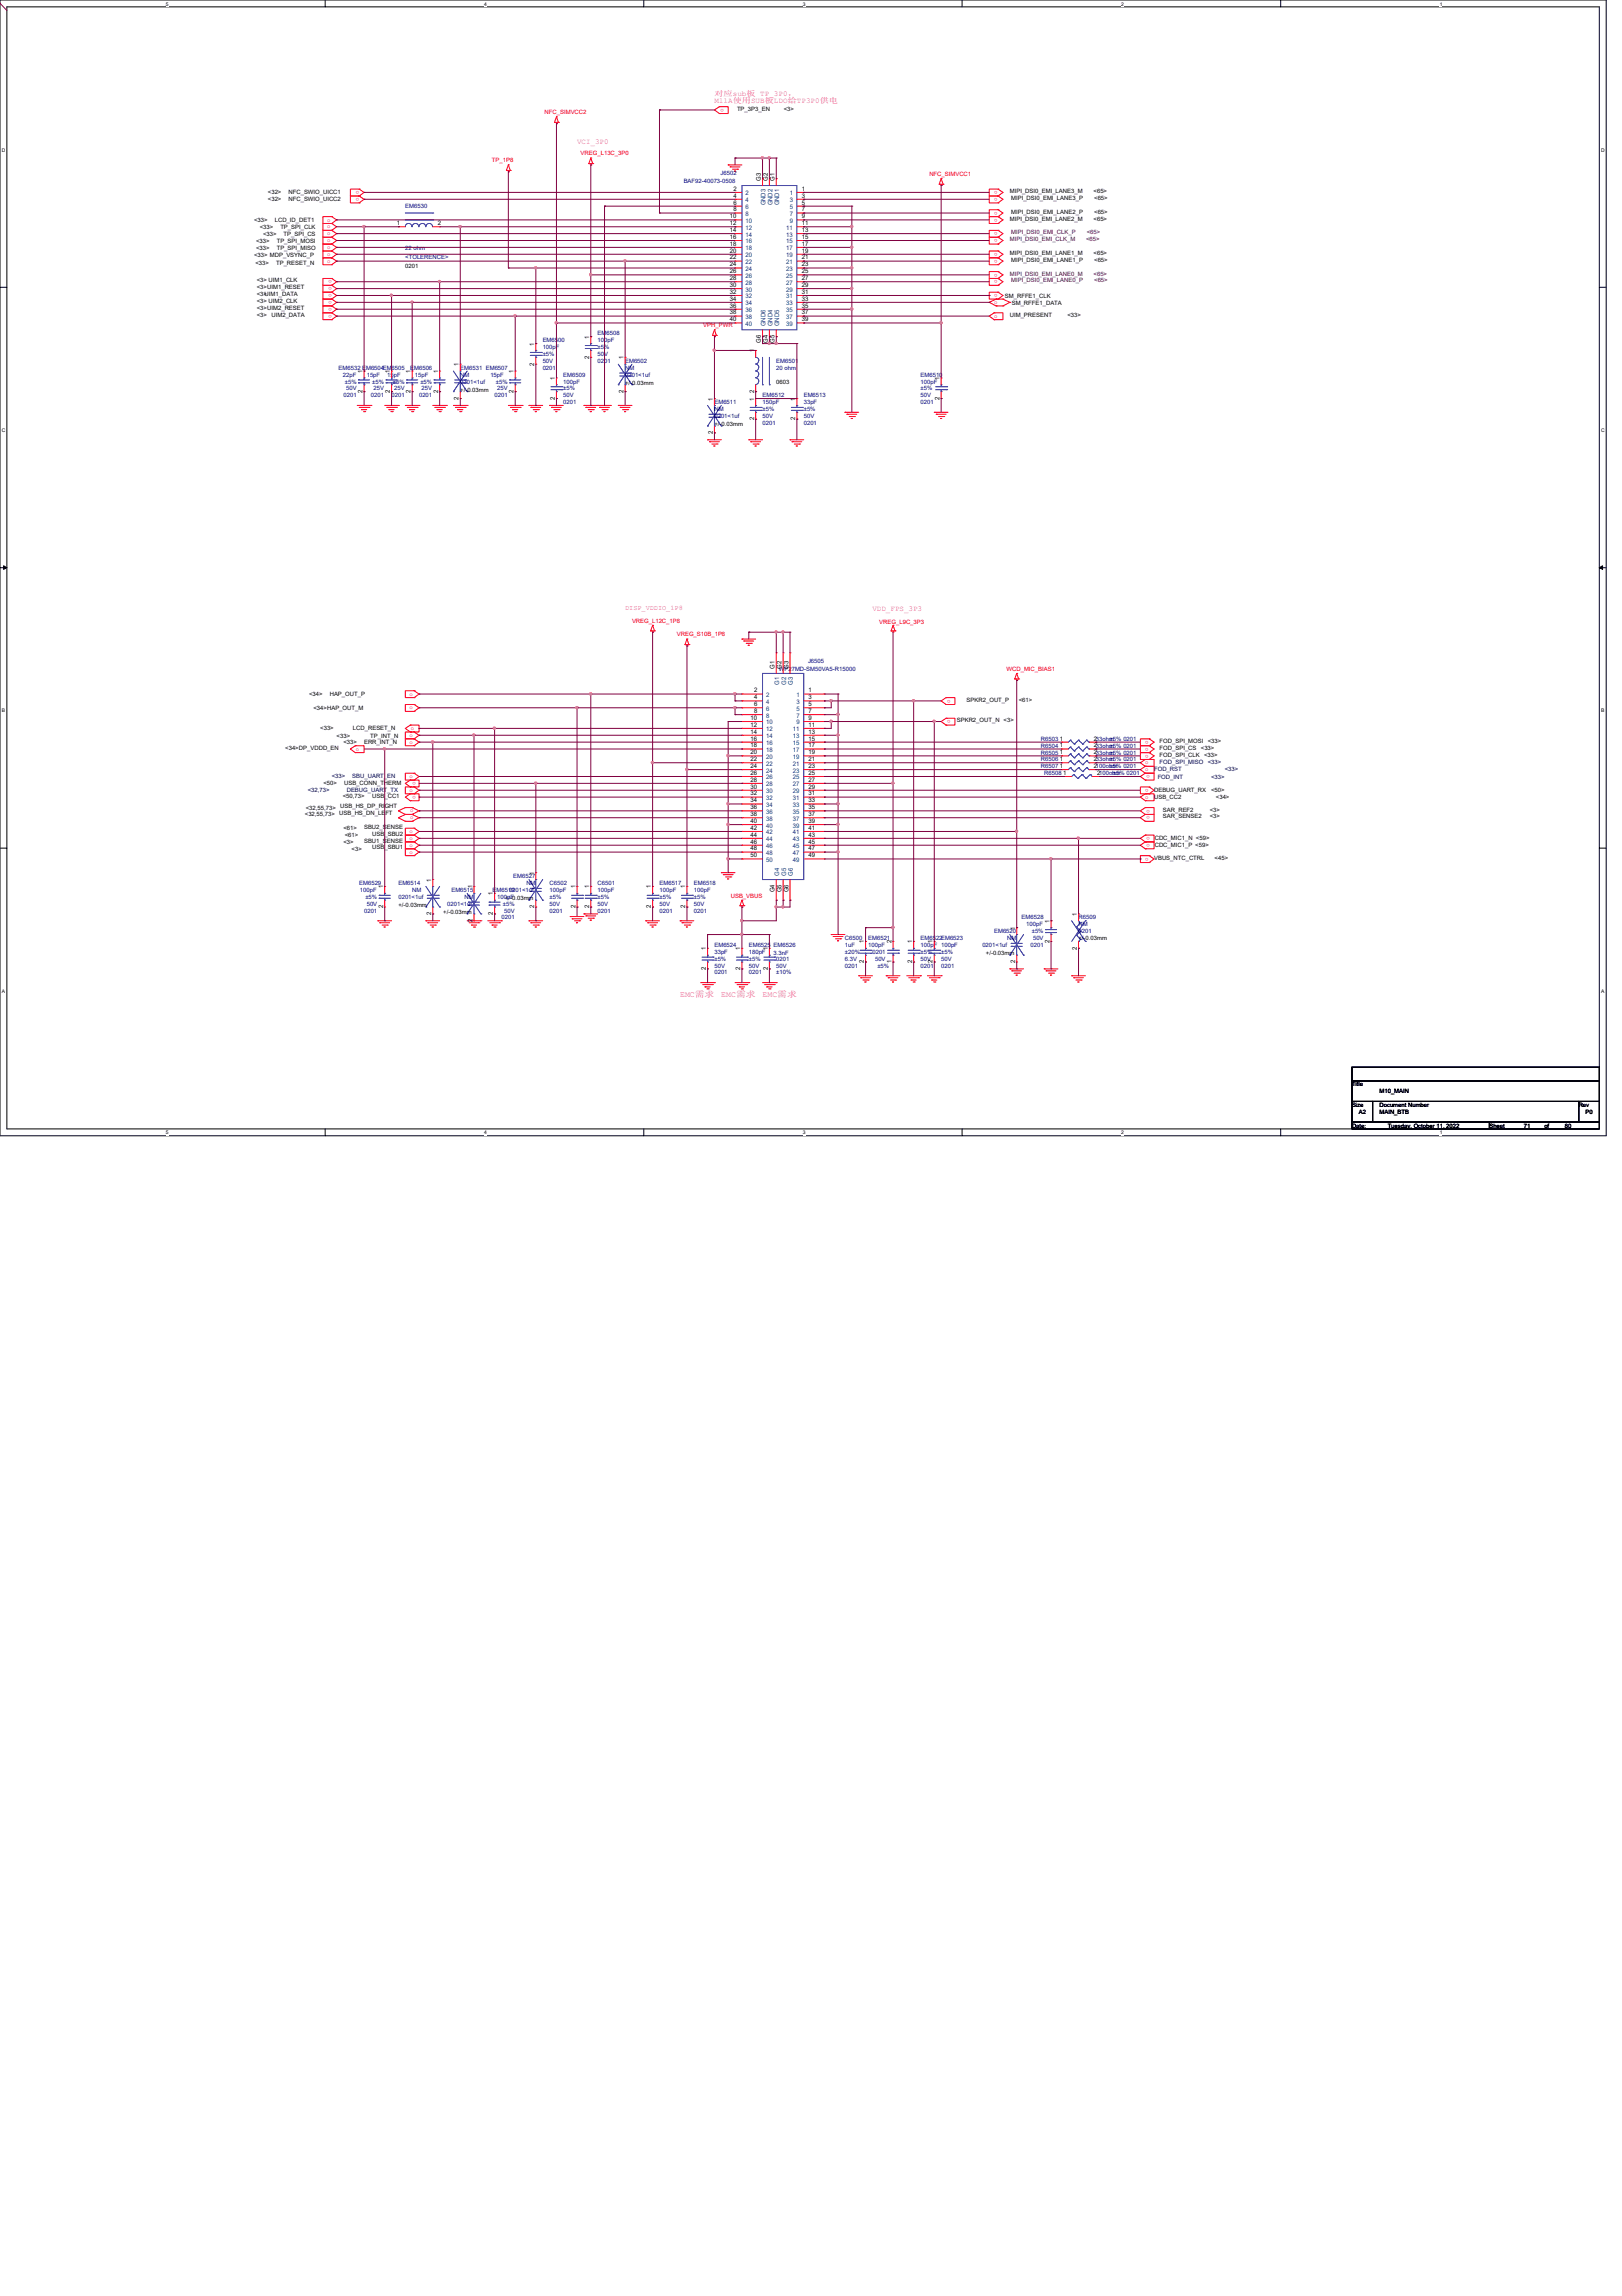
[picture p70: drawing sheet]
<svg xmlns="http://www.w3.org/2000/svg" width="210mm" height="297mm" viewBox="0 0 210 297" stroke-linecap="round" stroke-linejoin="round" font-family="sans-serif">
<defs><g id="words">
<g font-size="1.1" fill="#f0f">
<text x="88" y="128.9">EMC需需</text>
<text x="93.3" y="128.9">EMC需需</text>
<text x="98.7" y="128.9">EMC需需</text>
</g>
<g font-size="1" fill="#f0f">
<text x="92.5" y="12.4">对对sub主 TP_3P0，</text>
<text x="92.5" y="13.3">M11A使专SUB主LDO给TP3P0供预</text>
<text x="74.7" y="18.6">VCI_3P0</text>
<text x="112.9" y="79">VDD_FPS_3P3</text>
</g>
<text font-size=".9" fill="#f0f" x="80.9" y="79">DISP_VDDIO_1P8</text>
<g font-size=".8" fill="#f00">
<text x="70.5" y="14.8">NFC_SIMVCC2</text>
<text x="93.7" y="14.1" transform="rotate(-180 93.7 14.1)">o</text>
<text x="63.7" y="21">TP_1P8</text>
<text x="75.1" y="20.1">VREG_L13C_3P0</text>
<text x="120.3" y="22.8">NFC_SIMVCC1</text>
<text x="42.3" y="28.7">o</text>
<text x="42.3" y="29.5">o</text>
<text x="46.5" y="24.7" transform="rotate(-180 46.5 24.7)">o</text>
<text x="46.5" y="25.6" transform="rotate(-180 46.5 25.6)">o</text>
<text x="129.1" y="27.4" transform="rotate(-180 129.1 27.4)">o</text>
<text x="129.1" y="28.3" transform="rotate(-180 129.1 28.3)">o</text>
<text x="129.1" y="25.6" transform="rotate(-180 129.1 25.6)">o</text>
<text x="129.1" y="24.7" transform="rotate(-180 129.1 24.7)">o</text>
<text x="42.3" y="30.4">o</text>
<text x="42.3" y="31.3">o</text>
<text x="42.3" y="32.2">o</text>
<text x="42.3" y="33.1">o</text>
<text x="42.3" y="34">o</text>
<text x="129.1" y="30.1" transform="rotate(-180 129.1 30.1)">o</text>
<text x="129.1" y="30.9" transform="rotate(-180 129.1 30.9)">o</text>
<text x="129.1" y="35.4" transform="rotate(-180 129.1 35.4)">o</text>
<text x="129.1" y="32.7" transform="rotate(-180 129.1 32.7)">o</text>
<text x="129.1" y="33.6" transform="rotate(-180 129.1 33.6)">o</text>
<text x="42.9" y="37.2" transform="rotate(-180 42.9 37.2)">o</text>
<text x="42.9" y="36.3" transform="rotate(-180 42.9 36.3)">o</text>
<text x="42.9" y="38.1" transform="rotate(-180 42.9 38.1)">o</text>
<text x="42.9" y="40.7" transform="rotate(-180 42.9 40.7)">o</text>
<text x="42.9" y="39.8" transform="rotate(-180 42.9 39.8)">o</text>
<text x="42.9" y="38.9" transform="rotate(-180 42.9 38.9)">o</text>
<text x="128.7" y="39.3">o</text>
<text x="128.7" y="41.1">o</text>
<text x="129.1" y="38.1" transform="rotate(-180 129.1 38.1)">o</text>
<text x="129.1" y="36.3" transform="rotate(-180 129.1 36.3)">o</text>
<text x="91" y="42.3">VPH_PWR</text>
<text x="81.8" y="80.6">VREG_L12C_1P8</text>
<text x="87.6" y="82.3">VREG_S10B_1P8</text>
<text x="113.8" y="80.7">VREG_L9C_3P3</text>
<text x="130.3" y="86.8">WCD_MIC_BIAS1</text>
<text x="53" y="90">o</text>
<text x="53" y="91.8">o</text>
<text x="53" y="95.3">o</text>
<text x="53.2" y="94.4">o</text>
<text x="123" y="90.5" transform="rotate(-180 123 90.5)">o</text>
<text x="123" y="93.2" transform="rotate(-180 123 93.2)">o</text>
<text x="148.6" y="95.8" transform="rotate(-180 148.6 95.8)">o</text>
<text x="46.1" y="97.1">o</text>
<text x="53" y="96.2">o</text>
<text x="53" y="100.7">o</text>
<text x="53.8" y="101.2" transform="rotate(-180 53.8 101.2)">o</text>
<text x="148.2" y="98.9">o</text>
<text x="148.2" y="99.8">o</text>
<text x="148.6" y="96.7" transform="rotate(-180 148.6 96.7)">o</text>
<text x="148.6" y="97.6" transform="rotate(-180 148.6 97.6)">o</text>
<text x="148.8" y="100.3" transform="rotate(-180 148.8 100.3)">o</text>
<text x="53" y="107.8">o</text>
<text x="53" y="102.4">o</text>
<text x="53.1" y="105.1">o</text>
<text x="53.1" y="106">o</text>
<text x="53.8" y="103" transform="rotate(-180 53.8 103)">o</text>
<text x="148.2" y="103.3">o</text>
<text x="148.6" y="102.1" transform="rotate(-180 148.6 102.1)">o</text>
<text x="148.8" y="104.7" transform="rotate(-180 148.8 104.7)">o</text>
<text x="148.8" y="105.6" transform="rotate(-180 148.8 105.6)">o</text>
<text x="53" y="108.7">o</text>
<text x="53" y="109.6">o</text>
<text x="53" y="110.4">o</text>
<text x="148.6" y="111" transform="rotate(-180 148.6 111)">o</text>
<text x="148.8" y="108.3" transform="rotate(-180 148.8 108.3)">o</text>
<text x="148.8" y="109.2" transform="rotate(-180 148.8 109.2)">o</text>
<text x="94.6" y="116.1">USB_VBUS</text>
</g>
<g font-size=".8">
<text x="95.4" y="14.3">TP_3P3_EN</text>
<text x="101.4" y="14.3">&lt;3&gt;</text>
<text x="98.5" y="23.4" transform="rotate(-90 98.5 23.4)">G3</text>
<text x="99.4" y="23.4" transform="rotate(-90 99.4 23.4)">G2</text>
<text x="100.2" y="23.4" transform="rotate(-90 100.2 23.4)">G1</text>
<text x="32.9" y="28.7">&lt;33&gt;</text>
<text x="33.6" y="29.6">&lt;33&gt;</text>
<text x="34.7" y="25.1">&lt;32&gt;</text>
<text x="34.7" y="26">&lt;32&gt;</text>
<text x="35.6" y="28.7">LCD_ID_DET1</text>
<text x="36.3" y="29.6">TP_SPI_CLK</text>
<text x="37.3" y="25.1">NFC_SWIO_UICC1</text>
<text x="37.3" y="26">NFC_SWIO_UICC2</text>
<text x="51.4" y="29.1">1</text>
<text x="56.6" y="29.1">2</text>
<text x="94.4" y="28.2">10</text>
<text x="94.4" y="29.1">12</text>
<text x="94.9" y="24.7">2</text>
<text x="94.9" y="25.6">4</text>
<text x="94.9" y="26.5">6</text>
<text x="94.9" y="27.3">8</text>
<text x="103.8" y="24.7">1</text>
<text x="103.8" y="25.6">3</text>
<text x="103.8" y="26.5">5</text>
<text x="103.8" y="27.3">7</text>
<text x="103.8" y="28.2">9</text>
<text x="103.8" y="29.1">11</text>
<text x="130.7" y="28.5">MIPI_DSI0_EMI_LANE2_M</text>
<text x="130.7" y="25">MIPI_DSI0_EMI_LANE3_M</text>
<text x="130.9" y="27.6">MIPI_DSI0_EMI_LANE2_P</text>
<text x="130.9" y="25.9">MIPI_DSI0_EMI_LANE3_P</text>
<text x="141.5" y="28.5">&lt;65&gt;</text>
<text x="141.5" y="25">&lt;65&gt;</text>
<text x="141.6" y="27.6">&lt;65&gt;</text>
<text x="141.6" y="25.9">&lt;65&gt;</text>
<text x="32.9" y="33.2">&lt;33&gt; MDP_VSYNC_P</text>
<text x="33.1" y="34.3">&lt;33&gt;</text>
<text x="33.1" y="31.4">&lt;33&gt;</text>
<text x="33.1" y="32.3">&lt;33&gt;</text>
<text x="34" y="30.5">&lt;33&gt;</text>
<text x="35.7" y="34.3">TP_RESET_N</text>
<text x="35.8" y="31.4">TP_SPI_MOSI</text>
<text x="35.8" y="32.3">TP_SPI_MISO</text>
<text x="36.7" y="30.5">TP_SPI_CS</text>
<text x="52.5" y="34.7">0201</text>
<text x="94.4" y="30">14</text>
<text x="94.4" y="30.9">16</text>
<text x="94.4" y="31.8">18</text>
<text x="94.4" y="32.7">20</text>
<text x="94.4" y="33.6">22</text>
<text x="94.4" y="34.5">24</text>
<text x="94.4" y="35.3">26</text>
<text x="103.8" y="30">13</text>
<text x="103.8" y="30.9">15</text>
<text x="103.8" y="31.8">17</text>
<text x="103.8" y="32.7">19</text>
<text x="103.8" y="33.6">21</text>
<text x="103.8" y="34.5">23</text>
<text x="103.8" y="35.3">25</text>
<text x="130.7" y="33">MIPI_DSI0_EMI_LANE1_M</text>
<text x="130.9" y="33.9">MIPI_DSI0_EMI_LANE1_P</text>
<text x="141.5" y="33">&lt;65&gt;</text>
<text x="141.6" y="33.9">&lt;65&gt;</text>
<text x="33.2" y="36.5">&lt;3&gt; UIM1_CLK</text>
<text x="33.2" y="39.2">&lt;3&gt; UIM2_CLK</text>
<text x="33.2" y="38.3">&lt;3&gt;UIM1_DATA</text>
<text x="33.2" y="37.4">&lt;3&gt;UIM1_RESET</text>
<text x="33.2" y="41">&lt;3&gt;</text>
<text x="33.2" y="40.1">&lt;3&gt;UIM2_RESET</text>
<text x="35.1" y="41">UIM2_DATA</text>
<text x="94.4" y="36.2">28</text>
<text x="94.4" y="37.1">30</text>
<text x="94.4" y="38">32</text>
<text x="94.4" y="38.9">34</text>
<text x="94.4" y="39.8">36</text>
<text x="94.4" y="40.7">38</text>
<text x="94.4" y="41.6">40</text>
<text x="103.8" y="36.2">27</text>
<text x="103.8" y="37.1">29</text>
<text x="103.8" y="38">31</text>
<text x="103.8" y="38.9">33</text>
<text x="103.8" y="39.8">35</text>
<text x="103.8" y="40.7">37</text>
<text x="103.8" y="41.6">39</text>
<text x="130" y="38.5">SM_RFFE1_CLK</text>
<text x="130.7" y="41.1">UIM_PRESENT</text>
<text x="130.9" y="39.4">SM_RFFE1_DATA</text>
<text x="138.1" y="41.1">&lt;33&gt;</text>
<text x="59.4" y="47.4" transform="rotate(-90 59.4 47.4)">1</text>
<text x="69.1" y="47.3" transform="rotate(-90 69.1 47.3)">2</text>
<text x="69.1" y="44.7" transform="rotate(-90 69.1 44.7)">1</text>
<text x="76.2" y="46.4" transform="rotate(-90 76.2 46.4)">2</text>
<text x="76.2" y="43.8" transform="rotate(-90 76.2 43.8)">1</text>
<text x="80.7" y="46.5" transform="rotate(-90 80.7 46.5)">1</text>
<text x="97.6" y="45.6" transform="rotate(-90 97.6 45.6)">1</text>
<text x="98.5" y="44.3" transform="rotate(-90 98.5 44.3)">G6</text>
<text x="99.4" y="44.3" transform="rotate(-90 99.4 44.3)">G4</text>
<text x="100.2" y="44.3" transform="rotate(-90 100.2 44.3)">G5</text>
<text x="46.9" y="50.8" transform="rotate(-90 46.9 50.8)">2</text>
<text x="46.9" y="48.3" transform="rotate(-90 46.9 48.3)">1</text>
<text x="50.5" y="50.8" transform="rotate(-90 50.5 50.8)">2</text>
<text x="50.5" y="48.3" transform="rotate(-90 50.5 48.3)">1</text>
<text x="53.1" y="50.8" transform="rotate(-90 53.1 50.8)">2</text>
<text x="53.1" y="48.3" transform="rotate(-90 53.1 48.3)">1</text>
<text x="56.7" y="50.8" transform="rotate(-90 56.7 50.8)">2</text>
<text x="56.7" y="48.3" transform="rotate(-90 56.7 48.3)">1</text>
<text x="59.4" y="51.7" transform="rotate(-90 59.4 51.7)">2</text>
<text x="59.6" y="50.7">+/-0.03mm</text>
<text x="66.5" y="50.8" transform="rotate(-90 66.5 50.8)">2</text>
<text x="66.5" y="48.3" transform="rotate(-90 66.5 48.3)">1</text>
<text x="71.8" y="51.7" transform="rotate(-90 71.8 51.7)">2</text>
<text x="71.8" y="49.1" transform="rotate(-90 71.8 49.1)">1</text>
<text x="80.7" y="50.8" transform="rotate(-90 80.7 50.8)">2</text>
<text x="80.9" y="49.8">+/-0.03mm</text>
<text x="92.2" y="51.8" transform="rotate(-90 92.2 51.8)">1</text>
<text x="97.6" y="51.8" transform="rotate(-90 97.6 51.8)">1</text>
<text x="97.6" y="50.8" transform="rotate(-90 97.6 50.8)">2</text>
<text x="100.5" y="49.6">0603</text>
<text x="102.9" y="51.8" transform="rotate(-90 102.9 51.8)">1</text>
<text x="121.6" y="51.7" transform="rotate(-90 121.6 51.7)">2</text>
<text x="121.6" y="49.1" transform="rotate(-90 121.6 49.1)">1</text>
<text x="92.2" y="56.2" transform="rotate(-90 92.2 56.2)">2</text>
<text x="92.5" y="55.1">+/-0.03mm</text>
<text x="97.6" y="54.4" transform="rotate(-90 97.6 54.4)">2</text>
<text x="102.9" y="54.4" transform="rotate(-90 102.9 54.4)">2</text>
<text x="97.6" y="89.6">2</text>
<text x="100.2" y="86.5" transform="rotate(-90 100.2 86.5)">G1</text>
<text x="101.1" y="86.5" transform="rotate(-90 101.1 86.5)">G2</text>
<text x="102" y="86.5" transform="rotate(-90 102 86.5)">G3</text>
<text x="104.6" y="89.6">1</text>
<text x="40" y="90.1">&lt;34&gt;</text>
<text x="40.6" y="91.9">&lt;34&gt;HAP_OUT_M</text>
<text x="41.4" y="94.4">&lt;33&gt;</text>
<text x="42.7" y="90.1">HAP_OUT_P</text>
<text x="43.6" y="95.4">&lt;33&gt;</text>
<text x="45.7" y="94.4">LCD_RESET_N</text>
<text x="47.9" y="95.4">TP_INT_N</text>
<text x="97.1" y="93.1">10</text>
<text x="97.1" y="94">12</text>
<text x="97.1" y="94.9">14</text>
<text x="97.1" y="95.8">16</text>
<text x="97.6" y="90.5">4</text>
<text x="97.6" y="91.4">6</text>
<text x="97.6" y="92.2">8</text>
<text x="104.6" y="90.5">3</text>
<text x="104.6" y="91.4">5</text>
<text x="104.6" y="92.2">7</text>
<text x="104.6" y="93.1">9</text>
<text x="104.6" y="94">11</text>
<text x="104.6" y="94.9">13</text>
<text x="104.6" y="95.8">15</text>
<text x="123.8" y="93.4">SPKR2_OUT_N &lt;3&gt;</text>
<text x="125.1" y="90.8">SPKR2_OUT_P</text>
<text x="131.8" y="90.8">&lt;61&gt;</text>
<text x="137.2" y="95.8">1</text>
<text x="141.6" y="95.8">233ohm</text>
<text x="36.9" y="97.1">&lt;34&gt;DP_VDDD_EN</text>
<text x="41.9" y="101.5">&lt;50&gt;</text>
<text x="44.5" y="96.3">&lt;33&gt;</text>
<text x="44.5" y="101.5">USB_CONN_THERM</text>
<text x="47.1" y="96.3">ERR_INT_N</text>
<text x="97.1" y="96.7">18</text>
<text x="97.1" y="97.6">20</text>
<text x="97.1" y="98.5">22</text>
<text x="97.1" y="99.4">24</text>
<text x="97.1" y="100.2">26</text>
<text x="97.1" y="101.1">28</text>
<text x="104.6" y="96.7">17</text>
<text x="104.6" y="97.6">19</text>
<text x="104.6" y="98.5">21</text>
<text x="104.6" y="99.4">23</text>
<text x="104.6" y="100.2">25</text>
<text x="104.6" y="101.1">27</text>
<text x="137.2" y="98.5">1</text>
<text x="137.2" y="96.7">1</text>
<text x="137.2" y="99.4">1</text>
<text x="137.2" y="97.6">1</text>
<text x="137.6" y="100.2">1</text>
<text x="141.6" y="98.5">233ohm</text>
<text x="141.6" y="96.7">233ohm</text>
<text x="141.6" y="99.4">2100ohm</text>
<text x="141.6" y="97.6">233ohm</text>
<text x="142" y="100.2">2100ohm</text>
<text x="150.1" y="96.2">FOD_SPI_MOSI</text>
<text x="150.1" y="97.1">FOD_SPI_CS</text>
<text x="150.1" y="98">FOD_SPI_CLK</text>
<text x="155.4" y="97.1">&lt;33&gt;</text>
<text x="155.8" y="98">&lt;33&gt;</text>
<text x="156.3" y="96.2">&lt;33&gt;</text>
<text x="39.5" y="105.6">&lt;32,55,73&gt;</text>
<text x="39.6" y="104.7">&lt;32,55,73&gt;</text>
<text x="43.9" y="105.5">USB_HS_DN_LEFT</text>
<text x="44" y="104.6">USB_HS_DP_RIGHT</text>
<text x="44.4" y="103.3">&lt;50,73&gt;</text>
<text x="44.5" y="107.4">&lt;61&gt;</text>
<text x="47.1" y="107.2">SBU2_SENSE</text>
<text x="48.2" y="103.3">USB_CC1</text>
<text x="97.1" y="102">30</text>
<text x="97.1" y="102.9">32</text>
<text x="97.1" y="103.8">34</text>
<text x="97.1" y="104.7">36</text>
<text x="97.1" y="105.6">38</text>
<text x="97.1" y="106.5">40</text>
<text x="97.1" y="107.4">42</text>
<text x="104.6" y="102">29</text>
<text x="104.6" y="102.9">31</text>
<text x="104.6" y="103.8">33</text>
<text x="104.6" y="104.7">35</text>
<text x="104.6" y="105.6">37</text>
<text x="104.6" y="106.5">39</text>
<text x="104.6" y="107.4">41</text>
<text x="149.4" y="102.4">DEBUG_UART_RX</text>
<text x="149.4" y="103.4">USB_CC2</text>
<text x="150.5" y="105">SAR_REF2</text>
<text x="150.5" y="105.9">SAR_SENSE2</text>
<text x="156.5" y="105.9">&lt;3&gt;</text>
<text x="156.5" y="105">&lt;3&gt;</text>
<text x="156.7" y="102.4">&lt;50&gt;</text>
<text x="157.4" y="103.4">&lt;34&gt;</text>
<text x="44.5" y="109.2">&lt;3&gt;</text>
<text x="44.6" y="108.3">&lt;61&gt;</text>
<text x="45.5" y="110.1">&lt;3&gt;</text>
<text x="47.1" y="109">SBU1_SENSE</text>
<text x="48.2" y="108.1">USB_SBU2</text>
<text x="48.2" y="109.9">USB_SBU1</text>
<text x="69.1" y="113.2" transform="rotate(-90 69.1 113.2)">1</text>
<text x="97.1" y="108.2">44</text>
<text x="97.1" y="109.1">46</text>
<text x="97.1" y="110">48</text>
<text x="97.1" y="110.9">50</text>
<text x="104.6" y="108.2">43</text>
<text x="104.6" y="109.1">45</text>
<text x="104.6" y="110">47</text>
<text x="104.6" y="110.9">49</text>
<text x="149.4" y="111.3">VBUS_NTC_CTRL</text>
<text x="149.4" y="108.6">CDC_MIC1_N &lt;59&gt;</text>
<text x="149.4" y="109.5">CDC_MIC1_P &lt;59&gt;</text>
<text x="157.2" y="111.3">&lt;45&gt;</text>
<text x="49.6" y="117.5" transform="rotate(-90 49.6 117.5)">2</text>
<text x="49.6" y="114.9" transform="rotate(-90 49.6 114.9)">1</text>
<text x="51.6" y="117.3">+/-0.03mm</text>
<text x="55.8" y="118.4" transform="rotate(-90 55.8 118.4)">2</text>
<text x="55.8" y="114" transform="rotate(-90 55.8 114)">1</text>
<text x="57.4" y="118.2">+/-0.03mm</text>
<text x="61.1" y="119.3" transform="rotate(-90 61.1 119.3)">2</text>
<text x="61.1" y="114.9" transform="rotate(-90 61.1 114.9)">1</text>
<text x="63.8" y="118.4" transform="rotate(-90 63.8 118.4)">2</text>
<text x="63.8" y="115.8" transform="rotate(-90 63.8 115.8)">1</text>
<text x="65.4" y="116.5">+/-0.03mm</text>
<text x="69.1" y="117.5" transform="rotate(-90 69.1 117.5)">2</text>
<text x="74.5" y="117.5" transform="rotate(-90 74.5 117.5)">2</text>
<text x="74.5" y="114.9" transform="rotate(-90 74.5 114.9)">1</text>
<text x="76.2" y="117.5" transform="rotate(-90 76.2 117.5)">2</text>
<text x="76.2" y="114.9" transform="rotate(-90 76.2 114.9)">1</text>
<text x="84.2" y="117.5" transform="rotate(-90 84.2 117.5)">2</text>
<text x="84.2" y="114.9" transform="rotate(-90 84.2 114.9)">1</text>
<text x="88.7" y="117.5" transform="rotate(-90 88.7 117.5)">2</text>
<text x="88.7" y="114.9" transform="rotate(-90 88.7 114.9)">1</text>
<text x="100.2" y="115.4" transform="rotate(-90 100.2 115.4)">G4</text>
<text x="101.1" y="115.4" transform="rotate(-90 101.1 115.4)">G5</text>
<text x="102" y="115.4" transform="rotate(-90 102 115.4)">G6</text>
<text x="135.8" y="119.4" transform="rotate(-90 135.8 119.4)">1</text>
<text x="139.4" y="118.5" transform="rotate(-90 139.4 118.5)">1</text>
<text x="91.4" y="125.5" transform="rotate(-90 91.4 125.5)">2</text>
<text x="91.4" y="122.9" transform="rotate(-90 91.4 122.9)">1</text>
<text x="95.8" y="125.5" transform="rotate(-90 95.8 125.5)">2</text>
<text x="95.8" y="122.9" transform="rotate(-90 95.8 122.9)">1</text>
<text x="99.4" y="125.5" transform="rotate(-90 99.4 125.5)">2</text>
<text x="99.4" y="122.9" transform="rotate(-90 99.4 122.9)">1</text>
<text x="111.8" y="124.6" transform="rotate(-90 111.8 124.6)">2</text>
<text x="111.8" y="122" transform="rotate(-90 111.8 122)">1</text>
<text x="115.4" y="124.6" transform="rotate(-90 115.4 124.6)">1</text>
<text x="115.4" y="122" transform="rotate(-90 115.4 122)">2</text>
<text x="118" y="124.6" transform="rotate(-90 118 124.6)">2</text>
<text x="118" y="122" transform="rotate(-90 118 122)">1</text>
<text x="120.7" y="124.6" transform="rotate(-90 120.7 124.6)">2</text>
<text x="120.7" y="122" transform="rotate(-90 120.7 122)">1</text>
<text x="127.6" y="123.6">+/-0.03mm</text>
<text x="131.4" y="124.6" transform="rotate(-90 131.4 124.6)">2</text>
<text x="131.4" y="120.3" transform="rotate(-90 131.4 120.3)">1</text>
<text x="135.8" y="122" transform="rotate(-90 135.8 122)">2</text>
<text x="139.4" y="122.9" transform="rotate(-90 139.4 122.9)">2</text>
<text x="139.6" y="121.6">+/-0.03mm</text>
<text x="175" y="140.5">Title</text>
<text x="175" y="143.2">Size</text>
<text x="178.5" y="143.2">Document Number</text>
<text x="178.5" y="141.4">M10_MAIN</text>
<text x="204.3" y="143.2">Rev</text>
<text x="175" y="145.9">Date:</text>
<text x="175.9" y="144.1">A2</text>
<text x="178.5" y="144.1">MAIN_BTB</text>
<text x="179.6" y="145.9">Tuesday, October 11, 2022</text>
<text x="192.7" y="145.9">Sheet</text>
<text x="197.2" y="145.9">71</text>
<text x="199.9" y="145.9">of</text>
<text x="202.5" y="145.9">80</text>
<text x="205.2" y="144.1">P0</text>
</g>
<g font-size=".8" fill="#000080">
<text x="88.5" y="23.7">BAF92-40073-0508</text>
<text x="93.3" y="22.6">J6502</text>
<text x="52.5" y="27">EM6530</text>
<text x="52.5" y="32.4">22 ohm</text>
<text x="52.5" y="33.5">&lt;TOLERENCE&gt;</text>
<text x="43.8" y="47.8">EM6532 EM6504EM6505</text>
<text x="53.1" y="47.8">EM6506</text>
<text x="59.6" y="47.8">EM6531 EM6507</text>
<text x="70.2" y="44.3">EM6500</text>
<text x="70.2" y="45.2">100pF</text>
<text x="70.2" y="47.8">0201</text>
<text x="70.2" y="46.9">50V</text>
<text x="70.2" y="46.1">±5%</text>
<text x="77.3" y="43.4">EM6508</text>
<text x="77.3" y="44.3">100pF</text>
<text x="77.3" y="46.9">0201</text>
<text x="77.3" y="46.1">50V</text>
<text x="77.3" y="45.2">±5%</text>
<text x="80.9" y="46.9">EM6502</text>
<text x="80.9" y="47.8">NM</text>
<text x="100.5" y="46.9">EM6501</text>
<text x="100.5" y="47.8">20 ohm</text>
<text x="44.4" y="48.7">22pF</text>
<text x="44.4" y="51.4">0201</text>
<text x="44.6" y="49.6">±5%</text>
<text x="44.8" y="50.5">50V</text>
<text x="47.5" y="48.7">15pF</text>
<text x="48" y="51.4">0201</text>
<text x="48.2" y="49.6">±5%</text>
<text x="48.3" y="50.5">25V</text>
<text x="50.1" y="48.7">15pF</text>
<text x="50.7" y="51.4">0201</text>
<text x="50.8" y="49.6">±5%</text>
<text x="51" y="50.5">25V</text>
<text x="53.7" y="48.7">15pF</text>
<text x="54.2" y="51.4">0201</text>
<text x="54.4" y="49.6">±5%</text>
<text x="54.6" y="50.5">25V</text>
<text x="59.6" y="48.7">NM</text>
<text x="59.6" y="49.6">0201&lt;1uf</text>
<text x="63.5" y="48.7">15pF</text>
<text x="64" y="51.4">0201</text>
<text x="64.2" y="49.6">±5%</text>
<text x="64.3" y="50.5">25V</text>
<text x="72.9" y="48.7">EM6509</text>
<text x="72.9" y="49.6">100pF</text>
<text x="72.9" y="52.3">0201</text>
<text x="72.9" y="51.4">50V</text>
<text x="72.9" y="50.5">±5%</text>
<text x="80.9" y="48.7">0201&lt;1uf</text>
<text x="92.5" y="52.3">EM6511</text>
<text x="92.5" y="53.2">NM</text>
<text x="98.7" y="51.4">EM6512</text>
<text x="98.7" y="52.3">150pF</text>
<text x="98.7" y="53.2">±5%</text>
<text x="104" y="51.4">EM6513</text>
<text x="104" y="52.3">33pF</text>
<text x="104" y="53.2">±5%</text>
<text x="119.1" y="48.7">EM6510</text>
<text x="119.1" y="49.6">100pF</text>
<text x="119.1" y="52.3">0201</text>
<text x="119.1" y="51.4">50V</text>
<text x="119.1" y="50.5">±5%</text>
<text x="92.5" y="54.1">0201&lt;1uf</text>
<text x="98.7" y="54.9">0201</text>
<text x="98.7" y="54.1">50V</text>
<text x="104" y="54.9">0201</text>
<text x="104" y="54.1">50V</text>
<text x="100.8" y="86.8">WP27MD-SM50VA5-R15000</text>
<text x="104.6" y="85.7">J6505</text>
<text x="134.7" y="95.8">R6503</text>
<text x="143.6" y="95.8">±5% 0201</text>
<text x="134.7" y="98.5">R6506</text>
<text x="134.7" y="96.7">R6504</text>
<text x="134.7" y="99.4">R6507</text>
<text x="134.7" y="97.6">R6505</text>
<text x="135.1" y="100.3">R6508</text>
<text x="143.6" y="99.4">±5% 0201</text>
<text x="143.6" y="98.5">±5% 0201</text>
<text x="143.6" y="96.7">±5% 0201</text>
<text x="143.6" y="97.6">±5% 0201</text>
<text x="144" y="100.3">±5% 0201</text>
<text x="66.4" y="113.6">EM6527</text>
<text x="46.5" y="114.5">EM6529</text>
<text x="46.6" y="115.4">100pF</text>
<text x="47.1" y="118.1">0201</text>
<text x="47.3" y="116.3">±5%</text>
<text x="47.5" y="117.2">50V</text>
<text x="51.6" y="114.5">EM6514</text>
<text x="51.6" y="116.3">0201&lt;1uf</text>
<text x="53.3" y="115.4">NM</text>
<text x="57.9" y="117.2">0201&lt;1uf</text>
<text x="58.4" y="115.4">EM6515</text>
<text x="60.1" y="116.3">NM</text>
<text x="63.8" y="115.4">EM6519</text>
<text x="64.3" y="116.3">100pF</text>
<text x="64.9" y="119">0201</text>
<text x="65.1" y="117.2">±5%</text>
<text x="65.2" y="118.1">50V</text>
<text x="65.9" y="115.4">0201&lt;1uf</text>
<text x="68.1" y="114.5">NM</text>
<text x="71.1" y="114.5">C6502</text>
<text x="71.1" y="115.4">100pF</text>
<text x="71.1" y="118.1">0201</text>
<text x="71.1" y="117.2">50V</text>
<text x="71.1" y="116.3">±5%</text>
<text x="77.3" y="114.5">C6501</text>
<text x="77.3" y="115.4">100pF</text>
<text x="77.3" y="118.1">0201</text>
<text x="77.3" y="117.2">50V</text>
<text x="77.3" y="116.3">±5%</text>
<text x="85.3" y="114.5">EM6517</text>
<text x="85.3" y="115.4">100pF</text>
<text x="85.3" y="118.1">0201</text>
<text x="85.3" y="117.2">50V</text>
<text x="85.3" y="116.3">±5%</text>
<text x="89.8" y="114.5">EM6518</text>
<text x="89.8" y="115.4">100pF</text>
<text x="89.8" y="118.1">0201</text>
<text x="89.8" y="117.2">50V</text>
<text x="89.8" y="116.3">±5%</text>
<text x="132.2" y="119">EM6528</text>
<text x="132.8" y="119.8">100pF</text>
<text x="139.6" y="119">R6509</text>
<text x="139.6" y="119.8">NM</text>
<text x="92.5" y="122.5">EM6524</text>
<text x="92.5" y="123.4">33pF</text>
<text x="92.5" y="125.2">50V</text>
<text x="92.5" y="124.3">±5%</text>
<text x="96.9" y="122.5">EM6525 EM6526</text>
<text x="96.9" y="123.4">180pF</text>
<text x="96.9" y="125.2">50V</text>
<text x="96.9" y="124.3">±5%</text>
<text x="100.1" y="123.6">3.3nF</text>
<text x="100.5" y="124.3">0201</text>
<text x="100.5" y="125.2">50V</text>
<text x="109.3" y="121.6">C6500</text>
<text x="109.3" y="122.5">1uF</text>
<text x="109.3" y="125.2">0201</text>
<text x="109.3" y="124.3">6.3V</text>
<text x="109.3" y="123.4">±20%</text>
<text x="112.4" y="121.6">EM6521</text>
<text x="112.4" y="122.5">100pF</text>
<text x="112.9" y="123.4">0201</text>
<text x="113.2" y="124.3">50V</text>
<text x="113.5" y="125.2">±5%</text>
<text x="119.1" y="121.6">EM6522EM6523</text>
<text x="119.1" y="122.5">100pF 100pF</text>
<text x="119.1" y="125.2">0201</text>
<text x="119.1" y="124.3">50V</text>
<text x="119.1" y="123.4">±5%</text>
<text x="121.8" y="125.2">0201</text>
<text x="121.8" y="124.3">50V</text>
<text x="121.8" y="123.4">±5%</text>
<text x="127.1" y="122.5">0201&lt;1uf</text>
<text x="128.7" y="120.7">EM6520</text>
<text x="130.3" y="121.6">NM</text>
<text x="133.3" y="122.5">0201</text>
<text x="133.5" y="120.7">±5%</text>
<text x="133.7" y="121.6">50V</text>
<text x="139.6" y="120.7">0201</text>
<text x="92.5" y="126.1">0201</text>
<text x="96.9" y="126.1">0201</text>
<text x="100.5" y="126.1">±10%</text>
</g>
<g font-size=".8" fill="#004080">
<text x="96.5" y="25.3">2</text>
<text x="96.5" y="26.2">4</text>
<text x="96.5" y="27.1">6</text>
<text x="96.5" y="27.9">8</text>
<text x="96.5" y="28.8">10</text>
<text x="96.5" y="29.7">12</text>
<text x="99.1" y="26.6" transform="rotate(-90 99.1 26.6)">GND3</text>
<text x="99.9" y="26.6" transform="rotate(-90 99.9 26.6)">GND2</text>
<text x="100.8" y="26.6" transform="rotate(-90 100.8 26.6)">GND1</text>
<text x="101.7" y="29.7">11</text>
<text x="102.2" y="25.3">1</text>
<text x="102.2" y="26.2">3</text>
<text x="102.2" y="27.1">5</text>
<text x="102.2" y="27.9">7</text>
<text x="102.2" y="28.8">9</text>
<text x="96.5" y="30.6">14</text>
<text x="96.5" y="31.5">16</text>
<text x="96.5" y="32.4">18</text>
<text x="96.5" y="33.3">20</text>
<text x="96.5" y="34.2">22</text>
<text x="96.5" y="35.1">24</text>
<text x="96.5" y="35.9">26</text>
<text x="101.7" y="30.6">13</text>
<text x="101.7" y="31.5">15</text>
<text x="101.7" y="32.4">17</text>
<text x="101.7" y="33.3">19</text>
<text x="101.7" y="34.2">21</text>
<text x="101.7" y="35.1">23</text>
<text x="101.7" y="35.9">25</text>
<text x="96.5" y="36.8">28</text>
<text x="96.5" y="37.7">30</text>
<text x="96.5" y="38.6">32</text>
<text x="96.5" y="39.5">34</text>
<text x="96.5" y="40.4">36</text>
<text x="96.5" y="41.3">38</text>
<text x="101.7" y="36.8">27</text>
<text x="101.7" y="37.7">29</text>
<text x="101.7" y="38.6">31</text>
<text x="101.7" y="39.5">33</text>
<text x="101.7" y="40.4">35</text>
<text x="101.7" y="41.3">37</text>
<text x="96.5" y="42.2">40</text>
<text x="99.1" y="42.2" transform="rotate(-90 99.1 42.2)">GND6</text>
<text x="99.9" y="42.2" transform="rotate(-90 99.9 42.2)">GND4</text>
<text x="100.8" y="42.2" transform="rotate(-90 100.8 42.2)">GND5</text>
<text x="101.7" y="42.2">39</text>
<text x="100.8" y="88.6" transform="rotate(-90 100.8 88.6)">G1</text>
<text x="101.7" y="88.6" transform="rotate(-90 101.7 88.6)">G2</text>
<text x="102.6" y="88.6" transform="rotate(-90 102.6 88.6)">G3</text>
<text x="99.1" y="90.2">2</text>
<text x="99.1" y="91.1">4</text>
<text x="99.1" y="91.9">6</text>
<text x="99.1" y="92.8">8</text>
<text x="99.1" y="93.7">10</text>
<text x="99.1" y="94.6">12</text>
<text x="99.1" y="95.5">14</text>
<text x="102.6" y="94.6">11</text>
<text x="102.6" y="95.5">13</text>
<text x="103.1" y="90.2">1</text>
<text x="103.1" y="91.1">3</text>
<text x="103.1" y="91.9">5</text>
<text x="103.1" y="92.8">7</text>
<text x="103.1" y="93.7">9</text>
<text x="99.1" y="96.4">16</text>
<text x="99.1" y="97.3">18</text>
<text x="99.1" y="98.2">20</text>
<text x="99.1" y="99.1">22</text>
<text x="99.1" y="99.9">24</text>
<text x="99.1" y="100.8">26</text>
<text x="99.1" y="101.7">28</text>
<text x="102.6" y="96.4">15</text>
<text x="102.6" y="97.3">17</text>
<text x="102.6" y="98.2">19</text>
<text x="102.6" y="99.1">21</text>
<text x="102.6" y="99.9">23</text>
<text x="102.6" y="100.8">25</text>
<text x="102.6" y="101.7">27</text>
<text x="99.1" y="102.6">30</text>
<text x="99.1" y="103.5">32</text>
<text x="99.1" y="104.4">34</text>
<text x="99.1" y="105.3">36</text>
<text x="99.1" y="106.2">38</text>
<text x="99.1" y="107.1">40</text>
<text x="99.1" y="107.9">42</text>
<text x="102.6" y="102.6">29</text>
<text x="102.6" y="103.5">31</text>
<text x="102.6" y="104.4">33</text>
<text x="102.6" y="105.3">35</text>
<text x="102.6" y="106.2">37</text>
<text x="102.6" y="107.1">39</text>
<text x="102.6" y="107.9">41</text>
<text x="99.1" y="108.8">44</text>
<text x="99.1" y="109.7">46</text>
<text x="99.1" y="110.6">48</text>
<text x="99.1" y="111.5">50</text>
<text x="100.8" y="113.3" transform="rotate(-90 100.8 113.3)">G4</text>
<text x="101.7" y="113.3" transform="rotate(-90 101.7 113.3)">G5</text>
<text x="102.6" y="113.3" transform="rotate(-90 102.6 113.3)">G6</text>
<text x="102.6" y="108.8">43</text>
<text x="102.6" y="109.7">45</text>
<text x="102.6" y="110.6">47</text>
<text x="102.6" y="111.5">49</text>
</g>
<g font-size=".8" fill="#400040">
<text x="130.7" y="31.2">MIPI_DSI0_EMI_CLK_M</text>
<text x="130.7" y="35.6">MIPI_DSI0_EMI_LANE0_M</text>
<text x="130.9" y="30.3">MIPI_DSI0_EMI_CLK_P</text>
<text x="140.5" y="31.2">&lt;65&gt;</text>
<text x="140.6" y="30.3">&lt;65&gt;</text>
<text x="141.5" y="35.6">&lt;65&gt;</text>
<text x="130.9" y="36.5">MIPI_DSI0_EMI_LANE0_P</text>
<text x="141.6" y="36.5">&lt;65&gt;</text>
</g>
<g font-size=".8" fill="#000040">
<text x="42.9" y="100.6">&lt;33&gt;</text>
<text x="45.6" y="100.6">SBU_UART_EN</text>
<text x="149.4" y="99.7">FOD_RST</text>
<text x="149.8" y="100.8">FOD_INT</text>
<text x="150.1" y="98.8">FOD_SPI_MISO</text>
<text x="156.3" y="98.8">&lt;33&gt;</text>
<text x="156.7" y="100.8">&lt;33&gt;</text>
<text x="158.5" y="99.7">&lt;33&gt;</text>
<text x="39.8" y="102.4">&lt;32,73&gt;</text>
<text x="44.9" y="102.4">DEBUG_UART_TX</text>
</g>
<g font-size=".6">
<text x="21.5" y=".7">5</text>
<text x="62.7" y=".7">4</text>
<text x="103.9" y=".7">3</text>
<text x="145.1" y=".7">2</text>
<text x="186.3" y=".7">1</text>
<text x=".3" y="19.6">D</text>
<text x="207.2" y="19.6">D</text>
<text x=".3" y="55.9">C</text>
<text x="207.2" y="55.9">C</text>
<text x=".3" y="92.2">B</text>
<text x="207.2" y="92.2">B</text>
<text x=".3" y="128.4">A</text>
<text x="207.2" y="128.4">A</text>
<text x="21.5" y="146.8">5</text>
<text x="62.7" y="146.8">4</text>
<text x="103.9" y="146.8">3</text>
<text x="145.1" y="146.8">2</text>
<text x="186.3" y="146.8">1</text>
</g>
</g></defs>
<path d="M0 0h207.9v146.9h-207.9zM.9 .9h206.1v145.1h-206.1z" fill="none" stroke="#000" stroke-width=".13"/>
<g fill="#fff">
<path d="M21.5 .1h.3v.7h-.3z"/>
<path d="M21.5 146.2h.3v.7h-.3z"/>
</g>
<path d="M42.1 0v.9M42.1 146v.9" fill="none" stroke="#000" stroke-width=".13"/>
<g fill="#fff">
<path d="M62.7 .1h.3v.7h-.3z"/>
<path d="M62.7 146.2h.3v.7h-.3z"/>
</g>
<path d="M83.3 0v.9M83.3 146v.9" fill="none" stroke="#000" stroke-width=".13"/>
<g fill="#fff">
<path d="M103.9 .1h.3v.7h-.3z"/>
<path d="M103.9 146.2h.3v.7h-.3z"/>
</g>
<path d="M124.5 0v.9M124.5 146v.9" fill="none" stroke="#000" stroke-width=".13"/>
<g fill="#fff">
<path d="M145.1 .1h.3v.7h-.3z"/>
<path d="M145.1 146.2h.3v.7h-.3z"/>
</g>
<path d="M165.7 0v.9M165.7 146v.9" fill="none" stroke="#000" stroke-width=".13"/>
<g fill="#fff">
<path d="M186.3 .1h.3v.7h-.3z"/>
<path d="M186.3 146.2h.3v.7h-.3z"/>
<path d="M.3 19h.4v.7h-.4z"/>
<path d="M207.2 19h.5v.7h-.5z"/>
<path d="M.3 55.3h.4v.7h-.4z"/>
<path d="M207.2 55.3h.5v.7h-.5z"/>
</g>
<path d="M0 37.2h.9M207 37.2h.9" fill="none" stroke="#000" stroke-width=".13"/>
<g fill="#fff">
<path d="M.3 91.6h.4v.7h-.4z"/>
<path d="M207.2 91.6h.4v.7h-.4z"/>
</g>
<path d="M0 73.4h.9M.5 73.2l.4 .2-.4 .3zM207 73.4l.4-.2v.5zM207 73.4h.9" fill="none" stroke="#000" stroke-width=".13"/>
<path d="M.5 73.2l.4 .2-.4 .3zM207 73.4l.4-.2v.5z" fill="#000"/>
<g fill="#fff">
<path d="M.3 127.8h.3v.8h-.3z"/>
<path d="M207.2 127.8h.4v.8h-.4z"/>
</g>
<path d="M0 109.7h.9M207 109.7h.9M175 138h32v1.8h-32zM175 139.8h32v2.7h-32zM175 142.5h2.6v2.7h-2.6zM175 145.2h17.7v.8h-17.7zM177.6 142.5h26.7v2.7h-26.7zM192.7 145.2h14.3v.8h-14.3zM204.3 142.5h2.7v2.7h-2.7z" fill="none" stroke="#000" stroke-width=".13"/>
<g fill="none" stroke="#f00" stroke-width=".13">
<path d="M71.8 15.8h.1M71.8 15.8h.5M72 16h.1M72 15.1h.1M72 15.8v.2M72 15.1l-.2 .7M72 15.1l.3 .7M72.3 15.8h.1M93.1 13.8l-.6 .4 .6 .5M93.1 14.7h.1M93.1 13.8h.1M93.1 13.8h1.1v.9h-1.1"/>
<path d="M42.9 28l.7 .4-.7 .5M42.9 28.9l.7 .4-.7 .5M42.9 29.8l.7 .4-.7 .5M42.9 30.7l.7 .4-.7 .5M42.9 31.6l.7 .4-.7 .5M42.9 32.5l.7 .4-.7 .5M42.9 33.4l.7 .4-.7 .4M42.9 36.9l.7 .4-.7 .5M42.9 36l.7 .4-.7 .5M42.9 37.8l.7 .4-.7 .5M42.9 39.6l.7 .4-.7 .5M42.9 38.7l.7 .4-.7 .5"/>
<path d="M42.9 28h.1M42.9 28.9h.1M42.9 28h-1.1v.9h1.1M42.9 29.8h.1M42.9 28.9h-1.1v.9h1.1M42.9 30.7h.1M42.9 29.8h-1.1v.9h1.1M42.9 31.6h.1M42.9 30.7h-1.1v.9h1.1M42.9 32.5h.1M42.9 31.6h-1.1v.9h1.1M42.9 33.4h.1"/>
<path d="M42.9 32.5h-1.1v.9h1.1M42.9 34.2h.1M42.9 33.4h-1.1v.8h1.1M42.9 37.8h.1M42.9 36.9h.1M42.9 36.9h-1.1v.9h1.1M42.9 36h.1M42.9 36h-1.1v.9h1.1M42.9 38.7h.1M42.9 37.8h-1.1v.9h1.1M42.9 39.6h.1M42.9 39.6h-1.1v.9h1.1"/>
<path d="M42.9 38.7h-1.1v.9h1.1M46.5 25.4h.1M46.5 24.5h.1M46.5 24.5h-1.2v.9h1.2M46.5 26.2h.1M46.5 25.4h-1.2v.8h1.2M46.5 24.5l.6 .4-.6 .5M46.5 25.4l.6 .4-.6 .4M51.6 29.3h.9M51.6 29.3h.1M56 29.3h.9M56.9 29.3h.1"/>
<path d="M65.5 22.1h.1M65.5 22.1h.5M65.8 22.2h.1M65.8 21.3h.1M65.8 22.1v.1M65.8 21.3l-.3 .8M65.8 21.3l.2 .8M66 22.1h.1M76.2 21.2h.1M76.2 21.2h.5M76.5 21.3h.1M76.5 20.4h.1"/>
<path d="M76.5 21.2v.1M76.5 20.4l-.3 .8M76.5 20.4l.2 .8M76.7 21.2h.1M94.2 21.3h.1M94.2 21.3h1.8M94.5 21.6h.1M94.5 21.6h1.3M94.8 21.9h.7M95 22.1h.1M95 22.1h.2M95.1 24.9h.1"/>
<path d="M95.1 25.8h.1M95.1 26.7h.1M95.1 27.6h.1M95.1 28.4h.1M95.1 29.3h.1M95.1 30.2h.1M95.1 31.1h.1M95.1 32h.1M95.1 32.9h.1M95.1 33.8h.1M95.1 34.7h.1M95.1 35.6h.1"/>
<path d="M95.1 36.4h.1M95.1 37.3h.1M95.1 38.2h.1M95.1 39.1h.1M95.1 24.9h.9M95.1 25.8h.9M95.1 26.7h.9M95.1 27.6h.9M95.1 28.4h.9M95.1 29.3h.9M95.1 30.2h.9M95.1 31.1h.9"/>
<path d="M95.1 32h.9M95.1 32.9h.9M95.1 33.8h.9M95.1 34.7h.9M95.1 35.6h.9M95.1 36.4h.9M95.1 37.3h.9M95.1 38.2h.9M95.1 39.1h.9M95.5 21.9h.1M98.7 23.1h.1M98.7 23.1v.9"/>
<path d="M99.6 23.1h.1M99.6 23.1v.9M100.5 23.1h.1M100.5 23.1v.9M103.1 24.9h.9M103.1 25.8h.9M103.1 26.7h.9M103.1 27.6h.9M103.1 28.4h.9M103.1 29.3h.9M103.1 30.2h.9M103.1 31.1h.9"/>
<path d="M103.1 32h.9M103.1 32.9h.9M103.1 33.8h.9M103.1 34.7h.9M103.1 35.6h.9M103.1 36.4h.9M103.1 37.3h.9M103.1 38.2h.9M103.1 39.1h.9M104 24.9h.1M104 25.8h.1M104 26.7h.1"/>
<path d="M104 27.6h.1M104 28.4h.1M104 29.3h.1M104 30.2h.1M104 31.1h.1M104 32h.1M104 32.9h.1M104 33.8h.1M104 34.7h.1M104 35.6h.1M104 36.4h.1M104 37.3h.1"/>
<path d="M104 38.2h.1M104 39.1h.1M121.5 23.8h.1M121.5 23.8h.5M121.8 24h.1M121.8 23.1h.1M121.8 23.8v.2M121.8 23.1l-.3 .7M121.8 23.1l.2 .7M122 23.8h.1M128 39.1l.9 .5M128 39.1h.1"/>
<path d="M128.9 39.6h.9M128.9 38.7h.1M128.9 39.6h.1M128.9 38.7h.9M128.9 38.7l-.9 .4M129.2 29.8l.6 .4-.6 .5M129.2 30.7l.6 .4-.6 .5M129.2 37.8l.6 .4-.6 .5M129.2 27.1l.6 .5-.6 .4M129.2 28l.6 .4-.6 .5M129.2 25.4l.6 .4-.6 .4M129.2 24.5l.6 .4-.6 .5"/>
<path d="M129.2 35.1l.6 .5-.6 .4M129.2 36l.6 .4-.6 .5M129.2 32.5l.6 .4-.6 .5M129.2 33.4l.6 .4-.6 .4M129.2 30.7h.1M129.2 29.8h.1M129.2 29.8h-1.2v.9h1.2M129.2 31.6h.1M129.2 30.7h-1.2v.9h1.2M129.2 38.7h.1M129.2 37.8h.1M129.2 37.8h-1.2v.9h1.2"/>
<path d="M129.2 28h.1M129.2 27.1h.1M129.2 27.1h-1.2v.9h1.2M129.2 28.9h.1M129.2 28h-1.2v.9h1.2M129.2 26.2h.1M129.2 25.4h.1M129.2 25.4h-1.2v.8h1.2M129.2 24.5h.1M129.2 24.5h-1.2v.9h1.2M129.2 36h.1M129.2 35.1h.1"/>
<path d="M129.2 35.1h-1.2v.9h1.2M129.2 36.9h.1M129.2 36h-1.2v.9h1.2M129.2 33.4h.1M129.2 32.5h.1M129.2 32.5h-1.2v.9h1.2M129.2 34.2h.1M129.2 33.4h-1.2v.8h1.2M129.8 38.7h.1M129.8 39.6h.1M129.8 38.7l.9 .4M130.7 39.1h.1"/>
<path d="M130.7 39.1l-.9 .5M42.9 40.5l.7 .4-.7 .5M42.9 41.4h.1M42.9 40.5h.1M42.9 40.5h-1.1v.9h1.1M46.2 52.5h1.8M46.5 52.7h1.3M46.8 53h.1M46.8 53h.7M47 53.3h.2M47.1 48h.1M47.1 50.7h.1"/>
<path d="M47.1 48v.9M47.1 49.8v.9M47.2 53.3h.1M47.8 52.7h.1M48 52.5h.1M49.8 52.5h1.8M50 52.7h1.3M50.3 53h.7M50.3 53h.1M50.6 53.3h.2M50.7 48h.1M50.7 50.7h.1"/>
<path d="M50.7 48v.9M50.7 49.8v.9M50.8 53.3h.1M51.3 52.7h.1M51.6 52.5h.1M52.5 52.5h1.7M52.7 52.7h1.3M53 53h.1M53 53h.7M53.3 53.3h.1M53.3 48h.1M53.3 50.7h.1"/>
<path d="M53.3 48v.9M53.3 49.8v.9M53.4 53.3h.1M54 52.7h.1M54.2 52.5h.1M56 52.5h1.8M56.3 52.7h1.2M56.6 53h.6M56.6 53h.1M56.8 53.3h.2M56.9 48h.1M56.9 50.7h.1"/>
<path d="M56.9 48v.9M56.9 49.8v.9M57 53.3h.1M57.5 52.7h.1M57.8 52.5h.1M58.7 52.5h1.8M58.9 52.7h1.3M59.2 53h.1M59.2 53h.7M59.5 53.3h.1M59.6 47.1h.1M59.6 51.6h.1"/>
<path d="M59.6 47.1v.9M59.6 50.7v.9M59.6 53.3h.1M60.2 52.7h.1M60.5 52.5h.1M65.8 52.5h1.8M66 52.7h1.3M66.3 53h.7M66.3 53h.1M66.6 53.3h.2M66.7 48h.1M66.7 50.7h.1"/>
<path d="M66.7 48v.9M66.7 49.8v.9M66.8 53.3h.1M67.3 52.7h.1M67.6 52.5h.1M68.5 52.5h.1M68.5 52.5h1.7M68.7 52.7h.1M68.7 52.7h1.3M69 53h.7M69.3 53.3h.1M69.3 44.4h.1"/>
<path d="M69.3 47.1h.1M69.3 44.4v.9M69.3 46.2v.9M69.7 53h.1M71.1 52.5h.1M71.1 52.5h1.8M71.4 52.7h.1M71.4 52.7h1.2M71.7 53h.6M71.9 53.3h.1M71.9 53.3h.2M72 48.9h.1"/>
<path d="M72 51.6h.1M72 48.9v.9M72 50.7v.9M72.3 53h.1M75.6 52.5h3.5M75.6 52.5h.1M75.8 52.7h1.3M75.8 52.7h.1M76.1 53h.7M76.4 53.3h.1M76.5 43.6h.1M76.5 46.2h.1"/>
<path d="M76.5 43.6v.8M76.5 45.3v.9M76.8 53h.1M77.3 52.5h.1M77.6 52.7h.1M77.6 52.7h1.3M77.9 53h.7M78.1 53.3h.1M78.1 53.3h.2M78.6 53h.1M80 52.5h.1M80 52.5h1.8"/>
<path d="M80.3 52.7h.1M80.3 52.7h1.2M80.6 53h.6M80.8 53.3h.2M80.8 53.3h.1M80.9 46.2h.1M80.9 50.7h.1M80.9 46.2v.9M80.9 49.8v.9M81.2 53h.1M91.6 56.9h.1M91.6 56.9h1.7"/>
<path d="M91.8 57.1h.1M91.8 57.1h1.3M92.1 57.4h.7M92.2 43.4h.1M92.2 43.4h.5M92.4 57.7h.1M92.5 43.6h.1M92.5 42.7h.1M92.5 51.6h.1M92.5 56h.1M92.5 43.4v.2M92.5 51.6v.9"/>
<path d="M92.5 55.1v.9M92.5 42.7l-.3 .7M92.5 42.7l.2 .7M92.7 43.4h.1M92.8 57.4h.1M95.1 40h.1M95.1 40.9h.1M95.1 41.8h.1M95.1 40h.9M95.1 40.9h.9M95.1 41.8h.9M96.9 56.9h.1"/>
<path d="M96.9 56.9h1.8M97.2 57.1h.1M97.2 57.1h1.2M97.5 57.4h.6M97.7 57.7h.1M97.7 57.7h.2M97.8 45.3h.1M97.8 50.7h.1M97.8 51.6h.1M97.8 54.2h.1M97.8 45.3v.9M97.8 49.8v.9"/>
<path d="M97.8 51.6v.9M97.8 53.3v.9M98.1 57.4h.1M98.7 43.6h.1M98.7 42.7v.9M99.6 43.6h.1M99.6 42.7v.9M100.5 43.6h.1M100.5 42.7v.9M102.2 56.9h.1M102.2 56.9h1.8M102.5 57.1h.1"/>
<path d="M102.5 57.1h1.3M102.8 57.4h.7M103 57.7h.1M103 57.7h.2M103.1 51.6h.1M103.1 54.2h.1M103.1 51.6v.9M103.1 53.3v.9M103.1 40h.9M103.1 40.9h.9M103.1 41.8h.9M103.5 57.4h.1"/>
<path d="M104 40h.1M104 40.9h.1M104 41.8h.1M109.3 53.3h.1M109.3 53.3h1.8M109.6 53.6h.1M109.6 53.6h1.3M109.9 53.9h.7M110.2 54.1h.1M110.6 53.9h.1M120.9 53.3h1.8M120.9 53.3h.1"/>
<path d="M121.2 53.6h1.2M121.2 53.6h.1M121.5 53.9h.6M121.7 54.1h.2M121.7 54.1h.1M121.8 48.9h.1M121.8 51.6h.1M121.8 48.9v.9M121.8 50.7v.9M122.1 53.9h.1M128.7 40.5h.1M128.7 41.4h.1"/>
<path d="M128.7 40.5h1.1v.9h-1.1M128.7 40.5l-.7 .4 .7 .5M46 96.5h.1M46 97.4h.1M46 96.5h1.1v.9h-1.1M46 96.5l-.7 .4 .7 .5M53.1 93.8l-.6 .4 .6 .5M53.1 93.8h.1M53.1 94.7h.1M53.1 93.8h1.1v.9h-1.1M53.6 89.4h.1M53.6 90.3h.1"/>
<path d="M53.6 89.4h-1.1v.9h1.1M53.6 91.1h.1M53.6 92h.1M53.6 91.1h-1.1v.9h1.1M53.6 94.7h.1M53.6 95.6h.1M53.6 94.7h-1.1v.9h1.1M53.6 96.5h.1M53.6 95.6h-1.1v.9h1.1M53.6 89.4l.6 .4-.6 .5M53.6 91.1l.6 .5-.6 .4M53.6 94.7l.6 .4-.6 .5"/>
<path d="M53.6 95.6l.6 .4-.6 .5M84.2 81.6h.1M84.2 81.6h.5M84.5 81.8h.1M84.5 80.9h.1M84.5 81.6v.2M84.5 80.9l-.3 .7M84.5 80.9l.2 .7M84.7 81.6h.1M88.6 83.4h.1M88.6 83.4h.6M88.9 83.6h.1"/>
<path d="M88.9 82.7h.1M88.9 83.4v.2M88.9 82.7l-.3 .7M88.9 82.7l.3 .7M89.2 83.4h.1M96 82.7h1.8M96 98.7h2.7M96 96.9h2.7M96 96h2.7M96 99.6h2.7M96 89.8h2.7M96 90.7h2.7"/>
<path d="M96 91.6h2.7M96 92.5h2.7M96 93.3h2.7M96 94.2h2.7M96 95.1h2.7M96 97.8h2.7M96 82.7h.1M96 89.8h.1M96 90.7h.1M96 91.6h.1M96 92.5h.1M96 93.3h.1"/>
<path d="M96 94.2h.1M96 95.1h.1M96 96h.1M96 96.9h.1M96 97.8h.1M96 98.7h.1M96 99.6h.1M96.3 82.9h1.2M96.3 82.9h.1M96.6 83.2h.6M96.8 83.5h.2M96.8 83.5h.1"/>
<path d="M97.2 83.2h.1M100.5 84.5h.1M100.5 84.5v2.6M101.3 84.5h.1M101.3 84.5v2.6M102.2 84.5h.1M102.2 84.5v2.6M104 98.7h2.7M104 96.9h2.7M104 96h2.7M104 99.6h2.7M104 89.8h2.7"/>
<path d="M104 90.7h2.7M104 91.6h2.7M104 92.5h2.7M104 93.3h2.7M104 94.2h2.7M104 95.1h2.7M104 97.8h2.7M106.7 89.8h.1M106.7 90.7h.1M106.7 91.6h.1M106.7 92.5h.1M106.7 93.3h.1"/>
<path d="M106.7 94.2h.1M106.7 95.1h.1M106.7 96h.1M106.7 96.9h.1M106.7 97.8h.1M106.7 98.7h.1M106.7 99.6h.1M115.3 81.6h.1M115.3 81.6h.5M115.6 80.9l-.3 .7M115.6 81.8h.1M115.6 80.9h.1"/>
<path d="M115.6 81.6v.2M115.6 80.9l.2 .7M115.8 81.6h.1M122.4 91.1h.1M122.4 90.3h.1M122.4 90.3h1.2v.8h-1.2M122.4 93.8h.1M122.4 92.9h.1M122.4 92.9h1.2v.9h-1.2M122.4 90.3l-.6 .4 .6 .4M122.4 92.9l-.6 .4 .6 .5M131.3 87.8h.1"/>
<path d="M131.3 87.8h.5M131.6 88h.1M131.6 87.1h.1M131.6 87.8v.2M131.6 87.1l-.3 .7M131.6 87.1l.2 .7M131.8 87.8h.1M137.4 98.7h.9M137.4 96.9h.9M137.4 96h.9M137.4 99.6h.9M137.4 97.8h.9"/>
<path d="M137.4 98.7h.1M137.4 96.9h.1M137.4 96h.1M137.4 99.6h.1M137.4 97.8h.1M140.9 98.7h.9M140.9 96.9h.9M140.9 96h.9M140.9 99.6h.9M140.9 97.8h.9M141.8 98.7h.1M141.8 96.9h.1"/>
<path d="M141.8 96h.1M141.8 99.6h.1M141.8 97.8h.1M148.2 98.3l-.6 .4 .6 .4M148.2 99.1l-.6 .5 .6 .4M148.2 98.3h.1M148.2 99.1h.1M148.2 98.3h1.2v.8h-1.2M148.2 99.1h1.2v.9h-1.2M148.7 95.6l.7 .4-.7 .5M148.7 96.5l.7 .4-.7 .5M148.7 97.4l.7 .4-.7 .5"/>
<path d="M148.7 96.5h.1M148.7 95.6h.1M148.7 95.6h-1.1v.9h1.1M148.7 97.4h.1M148.7 96.5h-1.1v.9h1.1M148.7 98.3h.1M148.7 97.4h-1.1v.9h1.1M48.9 119.1h.1M48.9 119.1h1.8M49.1 119.4h.1M49.1 119.4h1.3M49.4 119.7h.7"/>
<path d="M49.7 119.9h.1M49.7 119.9h.2M49.8 114.7h.1M49.8 117.3h.1M49.8 114.7v.9M49.8 116.5v.8M50.1 119.7h.1M51.6 104.9l.9 .5M51.6 105.8l.9 .5M51.6 104.9h.1M51.6 105.8h.1M52.5 104.5h.1"/>
<path d="M52.5 105.4h.1M52.5 106.3h.1M52.5 104.5h.8M52.5 105.4h.8M52.5 106.3h.8M52.5 104.5l-.9 .4M52.5 105.4l-.9 .4M53.1 102.7l-.6 .4 .6 .5M53.1 100.9l-.6 .4 .6 .5M53.1 103.6h.1M53.1 102.7h.1M53.1 102.7h1.1v.9h-1.1"/>
<path d="M53.1 101.8h.1M53.1 100.9h.1M53.1 100.9h1.1v.9h-1.1M53.3 104.5h.1M53.3 105.4h.1M53.3 106.3h.1M53.3 104.5l.9 .4M53.3 105.4l.9 .4M53.6 107.1h.1M53.6 108h.1M53.6 107.1h-1.1v.9h1.1M53.6 108.9h.1"/>
<path d="M53.6 108h-1.1v.9h1.1M53.6 109.8h.1M53.6 108.9h-1.1v.9h1.1M53.6 110.7h.1M53.6 109.8h-1.1v.9h1.1M53.6 100h.1M53.6 100.9h.1M53.6 100h-1.1v.9h1.1M53.6 101.8h.1M53.6 102.7h.1M53.6 101.8h-1.1v.9h1.1M53.6 107.1l.6 .5-.6 .4"/>
<path d="M53.6 108l.6 .5-.6 .4M53.6 108.9l.6 .4-.6 .5M53.6 109.8l.6 .4-.6 .5M53.6 100l.6 .5-.6 .4M53.6 101.8l.6 .4-.6 .5M54.2 104.9h.1M54.2 105.8h.1M54.2 104.9l-.9 .5M54.2 105.8l-.9 .5M55.1 119.1h.1M55.1 119.1h1.8M55.4 119.4h.1"/>
<path d="M55.4 119.4h1.2M55.7 119.7h.6M55.9 119.9h.1M55.9 119.9h.2M56 113.8h.1M56 118.2h.1M56 113.8v.9M56 117.3v.9M56.3 119.7h.1M60.5 119.1h1.7M60.7 119.4h1.3M61 119.7h.7"/>
<path d="M61 119.7h.1M61.3 119.9h.1M61.3 114.7h.1M61.3 119.1h.1M61.3 114.7v.9M61.3 118.2v.9M61.4 119.9h.1M62 119.4h.1M62.2 119.1h.1M63.1 119.1h1.8M63.4 119.4h1.2M63.7 119.7h.6"/>
<path d="M63.7 119.7h.1M63.9 119.9h.2M64 115.6h.1M64 118.2h.1M64 115.6v.9M64 117.3v.9M64.1 119.9h.1M64.6 119.4h.1M64.9 119.1h.1M68.5 119.1h.1M68.5 119.1h1.7M68.7 119.4h.1"/>
<path d="M68.7 119.4h1.3M69 119.7h.7M69.3 119.9h.1M69.3 112.9h.1M69.3 117.3h.1M69.3 112.9v.9M69.3 116.5v.8M69.7 119.7h.1M73.8 118.6h.1M73.8 118.6h1.8M74 118.9h.1M74 118.9h1.3"/>
<path d="M74.3 119.1h.7M74.6 119.4h.2M74.6 119.4h.1M74.7 114.7h.1M74.7 117.3h.1M74.7 114.7v.9M74.7 116.5v.8M75 119.1h.1M75.6 118.2h1.7M75.6 118.2h.1M75.8 118.5h1.3M75.8 118.5h.1"/>
<path d="M76.1 118.8h.7M76.4 119h.1M76.5 114.7h.1M76.5 117.3h.1M76.5 114.7v.9M76.5 116.5v.8M76.8 118.8h.1M83.6 119.1h.1M83.6 119.1h1.7M83.8 119.4h.1M83.8 119.4h1.3M84.1 119.7h.7"/>
<path d="M84.4 119.9h.1M84.5 114.7h.1M84.5 117.3h.1M84.5 114.7v.9M84.5 116.5v.8M84.8 119.7h.1M88 119.1h1.8M88 119.1h.1M88.3 119.4h1.2M88.3 119.4h.1M88.6 119.7h.6M88.8 119.9h.2"/>
<path d="M88.8 119.9h.1M88.9 114.7h.1M88.9 117.3h.1M88.9 114.7v.9M88.9 116.5v.8M89.2 119.7h.1M93.3 112.9h1.8M93.3 112.9h.1M93.6 113.2h1.3M93.6 113.2h.1M93.9 113.5h.7M94.1 113.7h.2"/>
<path d="M94.1 113.7h.1M94.6 113.5h.1M95.8 117.2h.1M95.8 117.2h.5M96 100.5h2.7M96 101.3h2.7M96 102.2h2.7M96 103.1h2.7M96 104h2.7M96 104.9h2.7M96 105.8h2.7M96 106.7h2.7"/>
<path d="M96 107.6h2.7M96 108.5h2.7M96 109.3h2.7M96 110.2h2.7M96 111.1h2.7M96 117.3h.1M96 116.5h.1M96 100.5h.1M96 101.3h.1M96 102.2h.1M96 103.1h.1M96 104h.1"/>
<path d="M96 104.9h.1M96 105.8h.1M96 106.7h.1M96 107.6h.1M96 108.5h.1M96 109.3h.1M96 110.2h.1M96 111.1h.1M96 117.2v.1M96 116.5l-.2 .7M96 116.5l.3 .7M96.3 117.2h.1"/>
<path d="M100.5 116.5h.1M100.5 113.8v2.7M101.3 116.5h.1M101.3 113.8v2.7M102.2 116.5h.1M102.2 113.8v2.7M104 100.5h2.7M104 101.3h2.7M104 102.2h2.7M104 103.1h2.7M104 104h2.7M104 104.9h2.7"/>
<path d="M104 105.8h2.7M104 106.7h2.7M104 107.6h2.7M104 108.5h2.7M104 109.3h2.7M104 110.2h2.7M104 111.1h2.7M106.7 100.5h.1M106.7 101.3h.1M106.7 102.2h.1M106.7 103.1h.1M106.7 104h.1"/>
<path d="M106.7 104.9h.1M106.7 105.8h.1M106.7 106.7h.1M106.7 107.6h.1M106.7 108.5h.1M106.7 109.3h.1M106.7 110.2h.1M106.7 111.1h.1M136 119.1h.1M136 119.1v.9M137.8 100.5h.9M137.8 100.5h.1"/>
<path d="M139.6 118.2h.1M139.6 118.2v.9M141.4 100.5h.8M142.2 100.5h.1M148.2 100l-.6 .5 .6 .4M148.2 102.7l-.6 .4 .6 .5M148.2 104.5l-.6 .4 .6 .5M148.2 105.4l-.6 .4 .6 .5M148.2 108l-.6 .5 .6 .4M148.2 108.9l-.6 .4 .6 .5M148.2 100h.1M148.2 100.9h.1"/>
<path d="M148.2 100h1.2v.9h-1.2M148.2 102.7h.1M148.2 103.6h.1M148.2 102.7h1.2v.9h-1.2M148.2 105.4h.1M148.2 104.5h.1M148.2 104.5h1.2v.9h-1.2M148.2 106.3h.1M148.2 105.4h1.2v.9h-1.2M148.2 108.9h.1M148.2 108h.1M148.2 108h1.2v.9h-1.2"/>
<path d="M148.2 109.8h.1M148.2 108.9h1.2v.9h-1.2M148.7 101.8l.7 .4-.7 .5M148.7 110.7l.7 .4-.7 .5M148.7 102.7h.1M148.7 101.8h.1M148.7 101.8h-1.1v.9h1.1M148.7 111.6h.1M148.7 110.7h.1M148.7 110.7h-1.1v.9h1.1M90.7 127.1h1.8M90.9 127.4h1.3"/>
<path d="M91.2 127.7h.7M91.2 127.7h.1M91.5 127.9h.2M91.6 122.7h.1M91.6 125.3h.1M91.6 122.7v.9M91.6 124.5v.8M91.7 127.9h.1M92.2 127.4h.1M92.5 127.1h.1M95.1 127.1h1.8M95.4 127.4h1.2"/>
<path d="M95.7 127.7h.1M95.7 127.7h.7M95.9 127.9h.2M96 122.7h.1M96 125.3h.1M96 122.7v.9M96 124.5v.8M96.1 127.9h.1M96.6 127.4h.1M96.9 127.1h.1M98.7 127.1h1.8M98.9 127.4h1.3"/>
<path d="M99.2 127.7h.7M99.2 127.7h.1M99.5 127.9h.2M99.6 122.7h.1M99.6 125.3h.1M99.6 122.7v.9M99.6 124.5v.8M99.7 127.9h.1M100.2 127.4h.1M100.5 127.1h.1M107.6 120.9h.1M107.6 120.9h1.7"/>
<path d="M107.8 121.2h.1M107.8 121.2h1.3M108.1 121.5h.7M108.4 121.7h.1M108.8 121.5h.1M111.1 126.2h1.8M111.1 126.2h.1M111.4 126.5h.1M111.4 126.5h1.2M111.7 126.8h.7M111.9 127h.2M111.9 127h.1"/>
<path d="M112 121.8h.1M112 124.5h.1M112 121.8v.9M112 123.6v.9M112.4 126.8h.1M114.7 126.2h.1M114.7 126.2h1.8M114.9 126.5h.1M114.9 126.5h1.3M115.2 126.8h.7M115.5 127h.1M115.5 127h.2"/>
<path d="M115.6 124.5h.1M115.6 121.8h.1M115.6 121.8v.9M115.6 123.6v.9M115.9 126.8h.1M117.3 126.2h1.8M117.6 126.5h1.3M117.9 126.8h.1M117.9 126.8h.7M118.2 127h.1M118.2 121.8h.1M118.2 124.5h.1"/>
<path d="M118.2 121.8v.9M118.2 123.6v.9M118.3 127h.1M118.9 126.5h.1M119.1 126.2h.1M120 126.2h1.8M120.3 126.5h1.2M120.6 126.8h.1M120.6 126.8h.6M120.8 127h.2M120.9 121.8h.1M120.9 124.5h.1"/>
<path d="M120.9 121.8v.9M120.9 123.6v.9M121 127h.1M121.5 126.5h.1M121.8 126.2h.1M130.7 125.3h1.8M130.7 125.3h.1M130.9 125.6h1.3M130.9 125.6h.1M131.2 125.9h.7M131.5 126.2h.2M131.5 126.2h.1"/>
<path d="M131.6 120h.1M131.6 124.5h.1M131.6 120v.9M131.6 123.6v.9M131.9 125.9h.1M135.1 125.3h.1M135.1 125.3h1.8M135.4 125.6h.1M135.4 125.6h1.3M135.7 125.9h.7M135.9 126.2h.1M135.9 126.2h.2"/>
<path d="M136 121.8h.1M136 120.9v.9M136.4 125.9h.1M138.7 126.2h.1M138.7 126.2h1.8M138.9 126.5h.1M138.9 126.5h1.3M139.2 126.8h.7M139.5 127h.1M139.5 127h.2M139.6 122.7h.1M139.6 121.8v.9"/>
<path d="M139.9 126.8h.1"/>
</g>
<path d="M0 .4h.1M0 .4l.9 1M72 16h.1M72 16v25.8M85.3 14.2h7.2M85.3 14.2h.1M85.3 14.2v13.4" fill="none" stroke="#800040" stroke-width=".13"/>
<g fill="none" stroke="#00f" stroke-width=".13">
<path d="M52.5 28.4h3.5M52.5 27.6h3.5M53.3 29.3a.42 .42 0 0 0-.4-.4 .42 .42 0 0 0-.4 .4M54.2 29.3a.42 .42 0 0 0-.4-.4 .42 .42 0 0 0-.5 .4M55.1 29.3a.42 .42 0 0 0-.4-.4 .42 .42 0 0 0-.5 .4M56 29.3a.42 .42 0 0 0-.5-.4 .42 .42 0 0 0-.4 .4M56 28.4h.1M56 27.6h.1M96 24h7.1v18.7h-7.1zM46.4 49.1h1.4M46.4 49.5h1.4M46.4 49.1h.1"/>
<path d="M46.4 49.5h.1M47.1 48.9h.1M47.1 49.8h.1M47.1 48.9v.2M47.1 49.5v.3M50 49.1h.1M50 49.5h.1M50 49.1h1.4M50 49.5h1.4M50.7 48.9h.1M50.7 49.8h.1M50.7 48.9v.2"/>
<path d="M50.7 49.5v.3M52.6 49.1h1.5M52.6 49.5h1.5M52.6 49.1h.1M52.6 49.5h.1M53.3 48.9h.1M53.3 49.8h.1M53.3 48.9v.2M53.3 49.5v.3M56.2 49.1h.1M56.2 49.5h.1M56.2 49.1h1.4"/>
<path d="M56.2 49.5h1.4M56.9 48.9h.1M56.9 49.8h.1M56.9 48.9v.2M56.9 49.5v.3M58.7 50.7h.1M58.7 48l1.8 2.7M58.8 49.1h1.5M58.8 49.5h1.5M59.6 48h.1M59.6 50.7h.1M59.6 48v1.1"/>
<path d="M59.6 49.5v1.2M60.3 49.1h.1M60.3 49.5h.1M60.5 50.7h.1M60.5 48l-1.8 2.7M66 49.1h.1M66 49.5h.1M66 49.1h1.4M66 49.5h1.4M66.7 48.9h.1M66.7 49.8h.1M66.7 48.9v.2"/>
<path d="M66.7 49.5v.3M68.6 45.6h1.5M68.6 46h1.5M69.3 45.3h.1M69.3 46.2h.1M69.3 45.3v.3M69.3 46v.2M70.1 45.6h.1M70.1 46h.1M71.3 50h1.4M71.3 50.4h1.4M72 49.8h.1"/>
<path d="M72 50.7h.1M72 49.8v.2M72 50.4v.3M72.7 50h.1M72.7 50.4h.1M75.7 44.7h1.5M75.7 45.1h1.5M76.5 44.4h.1M76.5 45.3h.1M76.5 44.4v.3M76.5 45.1v.2M77.2 44.7h.1"/>
<path d="M77.2 45.1h.1M80 49.8h.1M80 47.1l1.8 2.7M80.2 48.3h1.4M80.2 48.6h1.4M80.9 47.1h.1M80.9 49.8h.1M80.9 47.1v1.2M80.9 48.6v1.2M81.6 48.3h.1M81.6 48.6h.1M81.8 49.8h.1"/>
<path d="M81.8 47.1l-1.8 2.7M91.6 55.1h.1M91.6 52.5l1.7 2.6M91.7 53.6h1.5M91.7 54h1.5M92.5 52.5h.1M92.5 55.1h.1M92.5 52.5v1.1M92.5 54v1.1M93.2 53.6h.1M93.2 54h.1M93.3 55.1h.1"/>
<path d="M93.3 52.5l-1.7 2.6M97.1 52.7h1.4M97.1 53.1h1.4M97.8 52.5h.1M97.8 53.3h.1M97.8 52.5v.2M97.8 53.1v.2M97.8 46.2a.41 .41 0 0 1 .4 .5 .5 .5 0 0 1-.4 .4M97.8 47.1a.41 .41 0 0 1 .4 .4 .5 .5 0 0 1-.4 .5M97.8 48a.41 .41 0 0 1 .4 .4 .5 .5 0 0 1-.4 .5M97.8 48.9a.41 .41 0 0 1 .4 .4 .5 .5 0 0 1-.4 .4M98.5 52.7h.1"/>
<path d="M98.5 53.1h.1M98.7 49.8h.1M98.7 46.2v3.6M99.6 49.8h.1M99.6 46.2v3.6M102.4 52.7h1.4M102.4 53.1h1.4M103.1 52.5h.1M103.1 53.3h.1M103.1 52.5v.2M103.1 53.1v.2M103.8 52.7h.1"/>
<path d="M103.8 53.1h.1M121.1 50h1.4M121.1 50.4h1.4M121.8 49.8h.1M121.8 50.7h.1M121.8 49.8v.2M121.8 50.4v.3M122.5 50h.1M122.5 50.4h.1M98.7 87.1h5.3v26.7h-5.3zM138.5 98.4l-.2 .3M138.5 96.6l-.2 .3"/>
<path d="M138.5 95.8l-.2 .2M138.5 99.3l-.2 .3M138.5 97.5l-.2 .3M138.5 98.4h.1M138.5 96.6h.1M138.5 95.8h.1M138.5 99.3h.1M138.5 97.5h.1M138.5 98.4l.5 .5M138.5 96.6l.5 .6M138.5 95.8l.5 .5M138.5 99.3l.5 .5"/>
<path d="M138.5 97.5l.5 .5M139 98.9h.1M139 97.2h.1M139 96.3h.1M139 99.8h.1M139 98h.1M139.6 98.4h.1M139.6 96.6h.1M139.6 95.8h.1M139.6 99.3h.1M139.6 97.5h.1M139.6 98.4l.5 .5"/>
<path d="M139.6 96.6l.5 .6M139.6 95.8l.5 .5M139.6 99.3l.5 .5M139.6 97.5l.5 .5M139.6 98.4l-.6 .5M139.6 96.6l-.6 .6M139.6 95.8l-.6 .5M139.6 99.3l-.6 .5M139.6 97.5l-.6 .5M140.1 98.9h.1M140.1 97.2h.1M140.1 96.3h.1"/>
<path d="M140.1 99.8h.1M140.1 98h.1M140.6 98.4l-.5 .5M140.6 96.6l-.5 .6M140.6 95.8l-.5 .5M140.6 99.3l-.5 .5M140.6 97.5l-.5 .5M140.6 98.4h.1M140.6 96.6h.1M140.6 95.8h.1M140.6 99.3h.1M140.6 97.5h.1"/>
<path d="M140.6 98.4l.3 .3M140.6 96.6l.3 .3M140.6 95.8l.3 .2M140.6 99.3l.3 .3M140.6 97.5l.3 .3M140.9 98.7h.1M140.9 96.9h.1M140.9 96h.1M140.9 99.6h.1M140.9 97.8h.1M49.1 115.8h.1M49.1 116.2h.1"/>
<path d="M49.1 115.8h1.4M49.1 116.2h1.4M49.8 115.6h.1M49.8 116.5h.1M49.8 115.6v.2M49.8 116.2v.3M55.1 117.3h.1M55.1 114.7l1.8 2.6M55.3 115.8h1.4M55.3 116.2h1.4M56 114.7h.1M56 117.3h.1"/>
<path d="M56 114.7v1.1M56 116.2v1.1M56.7 115.8h.1M56.7 116.2h.1M56.9 117.3h.1M56.9 114.7l-1.8 2.6M60.5 118.2h.1M60.5 115.6l1.7 2.6M60.6 116.7h.1M60.6 117.1h.1M60.6 116.7h1.5M60.6 117.1h1.5"/>
<path d="M61.3 115.6h.1M61.3 118.2h.1M61.3 115.6v1.1M61.3 117.1v1.1M62.2 118.2h.1M62.2 115.6l-1.7 2.6M63.3 116.7h.1M63.3 117.1h.1M63.3 116.7h1.4M63.3 117.1h1.4M64 116.5h.1M64 117.3h.1"/>
<path d="M64 116.5v.2M64 117.1v.2M68.5 116.5h.1M68.5 113.8l1.7 2.7M68.6 114.9h.1M68.6 115.3h.1M68.6 114.9h1.5M68.6 115.3h1.5M69.3 113.8h.1M69.3 116.5h.1M69.3 113.8v1.1M69.3 115.3v1.2"/>
<path d="M70.2 116.5h.1M70.2 113.8l-1.7 2.7M74 115.8h1.4M74 116.2h1.4M74.7 115.6h.1M74.7 116.5h.1M74.7 115.6v.2M74.7 116.2v.3M75.4 115.8h.1M75.4 116.2h.1M75.7 115.8h1.5M75.7 116.2h1.5"/>
<path d="M76.5 115.6h.1M76.5 116.5h.1M76.5 115.6v.2M76.5 116.2v.3M77.2 115.8h.1M77.2 116.2h.1M83.7 115.8h1.5M83.7 116.2h1.5M84.5 115.6h.1M84.5 116.5h.1M84.5 115.6v.2M84.5 116.2v.3"/>
<path d="M85.2 115.8h.1M85.2 116.2h.1M88.2 115.8h1.4M88.2 116.2h1.4M88.9 115.6h.1M88.9 116.5h.1M88.9 115.6v.2M88.9 116.2v.3M89.6 115.8h.1M89.6 116.2h.1M138.7 119.1l1.8 2.7M138.9 100.2l-.2 .3"/>
<path d="M138.9 100.2h.1M138.9 100.2l.6 .5M139.3 119.9h.1M139.3 119.9l.5 .6M139.5 100.7h.1M139.6 119.1l.2 .3M139.8 119.4h.1M139.8 119.4l-.5 .5M140 100.2h.1M140 100.2l.5 .5M140 100.2l-.5 .5M140.5 119.1l-1.8 2.7"/>
<path d="M140.5 119.1h.1M140.5 100.7h.1M141.1 100.2h.1M141.1 100.2l.3 .3M141.1 100.2l-.6 .5M141.4 100.5h.1M90.8 123.8h1.5M90.8 124.2h1.5M91.6 123.6h.1M91.6 124.5h.1M91.6 123.6v.2M91.6 124.2v.3"/>
<path d="M92.3 123.8h.1M92.3 124.2h.1M95.3 123.8h1.4M95.3 124.2h1.4M96 123.6h.1M96 124.5h.1M96 123.6v.2M96 124.2v.3M96.7 123.8h.1M96.7 124.2h.1M98.8 123.8h1.5M98.8 124.2h1.5"/>
<path d="M99.6 123.6h.1M99.6 124.5h.1M99.6 123.6v.2M99.6 124.2v.3M100.3 123.8h.1M100.3 124.2h.1M111.3 123.3h1.4M111.3 122.9h1.4M112 122.7h.1M112 123.6h.1M112 122.7v.2M112 123.3v.3"/>
<path d="M112.7 122.9h.1M112.7 123.3h.1M114.9 123.3h1.4M114.9 122.9h1.4M115.6 123.6h.1M115.6 122.7h.1M115.6 122.7v.2M115.6 123.3v.3M116.3 123.3h.1M116.3 122.9h.1M117.5 123.3h1.5M117.5 122.9h1.5"/>
<path d="M118.2 122.7h.1M118.2 123.6h.1M118.2 122.7v.2M118.2 123.3v.3M119 122.9h.1M119 123.3h.1M120.2 123.3h1.4M120.2 122.9h1.4M120.9 122.7h.1M120.9 123.6h.1M120.9 122.7v.2M120.9 123.3v.3"/>
<path d="M121.6 122.9h.1M121.6 123.3h.1M130.7 123.6h.1M130.7 120.9l1.8 2.7M130.9 122h.1M130.9 122.4h.1M130.9 122h1.4M130.9 122.4h1.4M131.6 120.9h.1M131.6 123.6h.1M131.6 120.9v1.1M131.6 122.4v1.2"/>
<path d="M132.5 123.6h.1M132.5 120.9l-1.8 2.7M135.3 120.3h.1M135.3 120.6h.1M135.3 120.3h1.4M135.3 120.6h1.4M136 120h.1M136 120.9h.1M136 120v.3M136 120.6v.3M139.3 121h.1M139.3 121l.5 .5"/>
<path d="M139.6 121.8h.1M139.8 120.5h.1M139.8 121.5h.1M139.8 120.5l-.5 .5M139.8 121.5l-.2 .3M140.5 121.8h.1"/>
</g>
<path d="M71.9 41.6h.2v.3h-.2z" fill-rule="evenodd" fill="#f0f"/>
<path d="M71.9 41.6h.2v.3h-.2z" fill="none" stroke="#f0f" stroke-width=".13"/>
<path d="M95.1 20.4h.1M95.1 20.4v.9M95.1 20.4h4.5M98.7 20.4h.1M98.7 20.4v2.7" fill="none" stroke="#800040" stroke-width=".13"/>
<path d="M99.4 20.3h.2v.2h-.2z" fill-rule="evenodd" fill="#f0f"/>
<path d="M99.4 20.3h.2v.2h-.2z" fill="none" stroke="#f0f" stroke-width=".13"/>
<path d="M98.5 20.3h.3v.2h-.3z" fill-rule="evenodd" fill="#f0f"/>
<path d="M98.5 20.3h.3v.2h-.3z" fill="none" stroke="#f0f" stroke-width=".13"/>
<g fill="none" stroke="#800040" stroke-width=".13">
<path d="M43.6 28.4h51.5M43.6 28.4h.1M43.6 29.3h3.5M47.1 24.9h48M47.1 25.8h48M47.1 24.9h.1M47.1 25.8h.1M47.1 29.3h.1M65.8 22.2h.1M65.8 22.2v12.5M76.5 21.3h.1M76.5 21.3v14.3"/>
<path d="M78.2 26.7h16.9M78.2 26.7h.1M78.2 26.7v25.8M85.3 27.6h9.8M85.3 27.6h.1M99.6 20.4h.9M99.6 20.4h.1M99.6 20.4v2.7M100.5 20.4h.1M100.5 20.4v2.7M104 26.7h6.2M104 24.9h.1"/>
<path d="M104 25.8h.1M104 26.7h.1M104 27.6h.1M104 28.4h.1M104 29.3h.1M104 24.9h24M104 25.8h24M104 27.6h24M104 28.4h24M110.2 26.7h.1M110.2 26.7v2.6h-6.2M121.8 24h.1"/>
<path d="M121.8 24v17.8"/>
</g>
<path d="M110.1 29.2h.2v.2h-.2z" fill-rule="evenodd" fill="#f0f"/>
<path d="M110.1 29.2h.2v.2h-.2z" fill="none" stroke="#f0f" stroke-width=".13"/>
<g fill="none" stroke="#800040" stroke-width=".13">
<path d="M43.6 30.2h51.5M43.6 31.1h51.5M43.6 32h51.5M43.6 30.2h.1M43.6 31.1h.1M43.6 32h.1M104 30.2h.1M104 31.1h.1M104 32h.1M104 30.2h24M104 31.1h24M110.2 29.3h.1"/>
<path d="M110.2 29.3v2.7h-6.2"/>
</g>
<path d="M110.1 31.9h.2v.2h-.2z" fill-rule="evenodd" fill="#f0f"/>
<path d="M110.1 31.9h.2v.2h-.2z" fill="none" stroke="#f0f" stroke-width=".13"/>
<path d="M43.6 32.9h51.5M43.6 33.8h51.5M43.6 32.9h.1M43.6 33.8h.1M80.9 33.8h.1M80.9 33.8v12.4M104 32.9h.1M104 32.9h24M110.2 32h.1M110.2 32v2.7" fill="none" stroke="#800040" stroke-width=".13"/>
<path d="M80.8 33.6h.2v.3h-.2z" fill-rule="evenodd" fill="#f0f"/>
<path d="M80.8 33.6h.2v.3h-.2z" fill="none" stroke="#f0f" stroke-width=".13"/>
<path d="M65.8 34.7h.1M65.8 34.7h29.3M69.3 34.7h.1M69.3 34.7v9.7M104 33.8h.1M104 33.8h24M69.3 44.4h.1" fill="none" stroke="#800040" stroke-width=".13"/>
<path d="M69.2 34.5h.2v.2h-.2z" fill-rule="evenodd" fill="#f0f"/>
<path d="M69.2 34.5h.2v.2h-.2z" fill="none" stroke="#f0f" stroke-width=".13"/>
<path d="M104 34.7h6.2M104 34.7h.1" fill="none" stroke="#800040" stroke-width=".13"/>
<path d="M110.1 34.5h.2v.2h-.2z" fill-rule="evenodd" fill="#f0f"/>
<path d="M110.1 34.5h.2v.2h-.2z" fill="none" stroke="#f0f" stroke-width=".13"/>
<g fill="none" stroke="#800040" stroke-width=".13">
<path d="M43.6 37.3h51.5M43.6 37.3h.1M76.5 35.6h18.6M76.5 35.6h.1M104 35.6h.1M104 36.4h.1M104 37.3h.1M104 35.6h24M104 36.4h24M110.2 34.7h.1M110.2 34.7v2.6h-6.2M72 41.8h.1"/>
<path d="M72 41.8v7.1"/>
</g>
<path d="M110.1 37.2h.2v.2h-.2z" fill-rule="evenodd" fill="#f0f"/>
<path d="M110.1 37.2h.2v.2h-.2z" fill="none" stroke="#f0f" stroke-width=".13"/>
<path d="M43.6 38.2h.1M43.6 38.2h51.5M50.7 38.2h.1M50.7 38.2v9.8M110.2 37.3h.1M110.2 37.3v2.7" fill="none" stroke="#800040" stroke-width=".13"/>
<path d="M50.5 38.1h.2v.2h-.2z" fill-rule="evenodd" fill="#f0f"/>
<path d="M50.5 38.1h.2v.2h-.2z" fill="none" stroke="#f0f" stroke-width=".13"/>
<path d="M43.6 39.1h.1M43.6 39.1h9.7M104 38.2h24M128 38.2h.1" fill="none" stroke="#800040" stroke-width=".13"/>
<path d="M53.2 39h.2v.2h-.2z" fill-rule="evenodd" fill="#f0f"/>
<path d="M53.2 39h.2v.2h-.2z" fill="none" stroke="#f0f" stroke-width=".13"/>
<path d="M53.3 39.1h41.8M53.3 39.1h.1M53.3 39.1v8.9M104 39.1h24M128 39.1h.1M43.6 40h51.5M43.6 40h.1M104 40h6.2M104 40h.1" fill="none" stroke="#800040" stroke-width=".13"/>
<path d="M110.1 39.9h.2v.2h-.2z" fill-rule="evenodd" fill="#f0f"/>
<path d="M110.1 39.9h.2v.2h-.2z" fill="none" stroke="#f0f" stroke-width=".13"/>
<path d="M43.6 40.9h.1M43.6 40.9h23.1M110.2 40h.1M110.2 40v13.3" fill="none" stroke="#800040" stroke-width=".13"/>
<path d="M66.5 40.8h.2v.2h-.2z" fill-rule="evenodd" fill="#f0f"/>
<path d="M66.5 40.8h.2v.2h-.2z" fill="none" stroke="#f0f" stroke-width=".13"/>
<path d="M56.9 36.4h.1M56.9 36.4v11.6M66.7 40.9h28.4M66.7 40.9h.1M66.7 40.9v7.1M104 41.8h17.8M104 40.9h.1M104 41.8h.1M104 40.9h24" fill="none" stroke="#800040" stroke-width=".13"/>
<path d="M121.7 41.6h.2v.3h-.2z" fill-rule="evenodd" fill="#f0f"/>
<path d="M121.7 41.6h.2v.3h-.2z" fill="none" stroke="#f0f" stroke-width=".13"/>
<path d="M92.5 43.6h.1M92.5 43.6v1.7M98.7 43.6h.1M98.7 44.4h.1M98.7 43.6v.8M99.6 43.6h.1M99.6 43.6v.8h-.9M100.5 43.6h.1M100.5 43.6v.8M121.8 41.8h.1M121.8 41.8v7.1" fill="none" stroke="#800040" stroke-width=".13"/>
<path d="M99.4 44.3h.2v.2h-.2z" fill-rule="evenodd" fill="#f0f"/>
<path d="M99.4 44.3h.2v.2h-.2z" fill="none" stroke="#f0f" stroke-width=".13"/>
<path d="M99.6 44.4h3.5M99.6 44.4h.1M100.5 44.4h.1" fill="none" stroke="#800040" stroke-width=".13"/>
<path d="M100.3 44.3h.2v.2h-.2z" fill-rule="evenodd" fill="#f0f"/>
<path d="M100.3 44.3h.2v.2h-.2z" fill="none" stroke="#f0f" stroke-width=".13"/>
<path d="M92.5 45.3h5.3M92.5 45.3h.1M92.5 45.3v6.3M103.1 44.4h.1M103.1 44.4v7.2" fill="none" stroke="#800040" stroke-width=".13"/>
<path d="M92.3 45.2h.2v.2h-.2z" fill-rule="evenodd" fill="#f0f"/>
<path d="M92.3 45.2h.2v.2h-.2z" fill="none" stroke="#f0f" stroke-width=".13"/>
<g fill="none" stroke="#800040" stroke-width=".13">
<path d="M50.7 50.7h.1M50.7 50.7v1.8M53.3 50.7h.1M53.3 50.7v1.8M56.9 50.7h.1M56.9 50.7v1.8M66.7 50.7h.1M66.7 50.7v1.8M69.3 52.5h.1M69.3 47.1v5.4M72 51.6h.1M72 51.6v.9"/>
<path d="M80.9 50.7h.1M80.9 50.7v1.8M92.5 56h.1M92.5 56v.9M97.8 50.7h.1M97.8 51.6h.1M97.8 54.2h.1M97.8 50.7v.9M97.8 54.2v2.7M97.8 51.6h5.3M103.1 54.2h.1M103.1 54.2v2.7"/>
<path d="M121.8 51.6h.1M121.8 51.6v1.7M84.5 81.8h.1M84.5 81.8v16.9M96.9 81.8h4.4M96.9 81.8h.1M96.9 81.8v.9M100.5 81.8h.1M100.5 81.8v2.7"/>
</g>
<path d="M100.3 81.7h.2v.2h-.2z" fill-rule="evenodd" fill="#f0f"/>
<path d="M100.3 81.7h.2v.2h-.2z" fill="none" stroke="#f0f" stroke-width=".13"/>
<path d="M101.3 81.8h.9M101.3 81.8h.1M101.3 81.8v2.7" fill="none" stroke="#800040" stroke-width=".13"/>
<path d="M101.2 81.7h.2v.2h-.2z" fill-rule="evenodd" fill="#f0f"/>
<path d="M101.2 81.7h.2v.2h-.2z" fill="none" stroke="#f0f" stroke-width=".13"/>
<path d="M54.2 89.8h.1M54.2 89.8h40.9M76.5 89.8h.1M88.9 83.6h.1M88.9 83.6v16M102.2 81.8h.1M102.2 81.8v2.7M115.6 81.8v19.5M131.6 88h.1M131.6 88v19.6M115.6 101.3h.1" fill="none" stroke="#800040" stroke-width=".13"/>
<path d="M95 89.7h.2v.2h-.2z" fill-rule="evenodd" fill="#f0f"/>
<path d="M95 89.7h.2v.2h-.2z" fill="none" stroke="#f0f" stroke-width=".13"/>
<path d="M76.5 89.8h.1M76.5 89.8v24.9" fill="none" stroke="#800040" stroke-width=".13"/>
<path d="M76.3 89.7h.2v.2h-.2z" fill-rule="evenodd" fill="#f0f"/>
<path d="M76.3 89.7h.2v.2h-.2z" fill="none" stroke="#f0f" stroke-width=".13"/>
<path d="M95.1 89.8h.1M95.1 90.7h.1M95.1 89.8v.9M95.1 89.8h.9M95.1 90.7h.9M106.7 90.7h11.5M106.7 90.7h.1M107.6 90.7h.1" fill="none" stroke="#800040" stroke-width=".13"/>
<path d="M107.4 90.5h.2v.3h-.2z" fill-rule="evenodd" fill="#f0f"/>
<path d="M107.4 90.5h.2v.3h-.2z" fill="none" stroke="#f0f" stroke-width=".13"/>
<path d="M107.6 90.7h.1M107.6 90.7v.9M118.2 90.7h3.6M118.2 90.7h.1M118.2 90.7v31.1" fill="none" stroke="#800040" stroke-width=".13"/>
<path d="M118.1 90.5h.2v.3h-.2z" fill-rule="evenodd" fill="#f0f"/>
<path d="M118.1 90.5h.2v.3h-.2z" fill="none" stroke="#f0f" stroke-width=".13"/>
<path d="M54.2 91.6h20.5M54.2 91.6h.1M74.7 91.6h.1M74.7 91.6v23.1" fill="none" stroke="#800040" stroke-width=".13"/>
<path d="M74.5 91.4h.3v.2h-.3z" fill-rule="evenodd" fill="#f0f"/>
<path d="M74.5 91.4h.3v.2h-.3z" fill="none" stroke="#f0f" stroke-width=".13"/>
<path d="M74.7 91.6h20.4M74.7 91.6h.1" fill="none" stroke="#800040" stroke-width=".13"/>
<path d="M95 91.4h.2v.2h-.2z" fill-rule="evenodd" fill="#f0f"/>
<path d="M95 91.4h.2v.2h-.2z" fill="none" stroke="#f0f" stroke-width=".13"/>
<g fill="none" stroke="#800040" stroke-width=".13">
<path d="M94.2 97.8h.1M94.2 93.3h.1M94.2 93.3v4.5M94.2 93.3h1.8M95.1 91.6h.1M95.1 92.5h.1M95.1 91.6v.9M95.1 91.6h.9M95.1 92.5h.9M106.7 91.6h.9M106.7 93.3h14.2M106.7 91.6h.1"/>
<path d="M106.7 93.3h.1M107.6 93.3h.1"/>
</g>
<path d="M107.4 93.2h.2v.2h-.2z" fill-rule="evenodd" fill="#f0f"/>
<path d="M107.4 93.2h.2v.2h-.2z" fill="none" stroke="#f0f" stroke-width=".13"/>
<path d="M107.6 93.3h.1M107.6 93.3v.9M120.9 93.3h.9M120.9 93.3h.1M120.9 93.3v28.5" fill="none" stroke="#800040" stroke-width=".13"/>
<path d="M120.8 93.2h.2v.2h-.2z" fill-rule="evenodd" fill="#f0f"/>
<path d="M120.8 93.2h.2v.2h-.2z" fill="none" stroke="#f0f" stroke-width=".13"/>
<path d="M54.2 94.2h.1M54.2 94.2h41.8M64 94.2h.1M64 94.2v21.4" fill="none" stroke="#800040" stroke-width=".13"/>
<path d="M63.9 94.1h.2v.2h-.2z" fill-rule="evenodd" fill="#f0f"/>
<path d="M63.9 94.1h.2v.2h-.2z" fill="none" stroke="#f0f" stroke-width=".13"/>
<path d="M54.2 95.1h7.1M54.2 95.1h.1M61.3 95.1h.1M61.3 95.1v19.6M106.7 94.2h.9M106.7 94.2h.1" fill="none" stroke="#800040" stroke-width=".13"/>
<path d="M61.2 95h.2v.2h-.2z" fill-rule="evenodd" fill="#f0f"/>
<path d="M61.2 95h.2v.2h-.2z" fill="none" stroke="#f0f" stroke-width=".13"/>
<path d="M61.3 95.1h.1M61.3 95.1h34.7M106.7 95.1h.1M106.7 95.1h1.8M108.5 95.1h.1M108.5 95.1v8.9" fill="none" stroke="#800040" stroke-width=".13"/>
<path d="M108.3 103.9h.2v.2h-.2z" fill-rule="evenodd" fill="#f0f"/>
<path d="M108.3 103.9h.2v.2h-.2z" fill="none" stroke="#f0f" stroke-width=".13"/>
<path d="M54.2 96h41.8M54.2 96h.1M56 96h.1M56 96v17.8" fill="none" stroke="#800040" stroke-width=".13"/>
<path d="M55.9 95.9h.2v.2h-.2z" fill-rule="evenodd" fill="#f0f"/>
<path d="M55.9 95.9h.2v.2h-.2z" fill="none" stroke="#f0f" stroke-width=".13"/>
<g fill="none" stroke="#800040" stroke-width=".13">
<path d="M47.1 96.9h2.7M49.8 96.9h.1M84.5 98.7h.1M84.5 98.7v16M84.5 98.7h11.5M106.7 96h.1M106.7 96.9h.1M106.7 97.8h.1M106.7 96h30.7M106.7 96.9h30.7M106.7 97.8h30.7M141.8 96h5.8"/>
<path d="M141.8 96.9h5.8M141.8 97.8h5.8M141.8 96h.1M141.8 96.9h.1M141.8 97.8h.1"/>
</g>
<path d="M84.3 98.5h.2v.3h-.2z" fill-rule="evenodd" fill="#f0f"/>
<path d="M84.3 98.5h.2v.3h-.2z" fill="none" stroke="#f0f" stroke-width=".13"/>
<path d="M88.9 99.6h.1M88.9 99.6v15.1M88.9 99.6h7.1M106.7 98.7h.1M106.7 98.7h30.7M141.8 98.7h5.8M141.8 98.7h.1" fill="none" stroke="#800040" stroke-width=".13"/>
<path d="M88.8 99.4h.2v.2h-.2z" fill-rule="evenodd" fill="#f0f"/>
<path d="M88.8 99.4h.2v.2h-.2z" fill="none" stroke="#f0f" stroke-width=".13"/>
<g fill="none" stroke="#800040" stroke-width=".13">
<path d="M106.7 99.6h.1M106.7 99.6h30.7M141.8 99.6h5.8M141.8 99.6h.1M54.2 100.5h.1M54.2 101.3h15.1M54.2 100.5h41.8M69.3 101.3h.1M106.7 100.5h.1M106.7 101.3h.1M106.7 101.3h8.9M106.7 100.5h31.1"/>
<path d="M115.6 101.3h.1M115.6 101.3v18.7M142.2 100.5h5.4M142.2 100.5h.1"/>
</g>
<path d="M115.4 119.9h.2v.2h-.2z" fill-rule="evenodd" fill="#f0f"/>
<path d="M115.4 119.9h.2v.2h-.2z" fill="none" stroke="#f0f" stroke-width=".13"/>
<path d="M115.4 101.2h.2v.2h-.2z" fill-rule="evenodd" fill="#f0f"/>
<path d="M115.4 101.2h.2v.2h-.2z" fill="none" stroke="#f0f" stroke-width=".13"/>
<g fill="none" stroke="#800040" stroke-width=".13">
<path d="M54.2 102.2h.1M54.2 103.1h.1M54.2 104.9h.1M54.2 105.8h.1M54.2 102.2h41.8M54.2 103.1h41.8M54.2 104.9h41.8M54.2 105.8h41.8M94.2 104h.1M94.2 106.7h.1M94.2 104v7.1M94.2 104h1.8"/>
<path d="M94.2 106.7h1.8M106.7 102.2h40.9M106.7 103.1h40.9M106.7 104.9h40.9M106.7 105.8h40.9M106.7 102.2h.1M106.7 103.1h.1M106.7 104h.1M106.7 104.9h.1M106.7 105.8h.1M106.7 104h1.8M108.5 104h.1"/>
<path d="M108.5 104v2.7"/>
</g>
<path d="M94.1 111h.2v.2h-.2z" fill-rule="evenodd" fill="#f0f"/>
<path d="M94.1 111h.2v.2h-.2z" fill="none" stroke="#f0f" stroke-width=".13"/>
<path d="M94.1 106.5h.2v.3h-.2z" fill-rule="evenodd" fill="#f0f"/>
<path d="M94.1 106.5h.2v.3h-.2z" fill="none" stroke="#f0f" stroke-width=".13"/>
<path d="M106.7 106.7h.1M106.7 106.7h1.8" fill="none" stroke="#800040" stroke-width=".13"/>
<path d="M108.3 106.5h.2v.3h-.2z" fill-rule="evenodd" fill="#f0f"/>
<path d="M108.3 106.5h.2v.3h-.2z" fill="none" stroke="#f0f" stroke-width=".13"/>
<path d="M54.2 107.6h.1M54.2 107.6h41.8M106.7 107.6h24.9v12.4M106.7 107.6h.1M108.5 106.7h.1M108.5 106.7v3.5M131.6 120h.1" fill="none" stroke="#800040" stroke-width=".13"/>
<path d="M131.4 107.4h.2v.2h-.2z" fill-rule="evenodd" fill="#f0f"/>
<path d="M131.4 107.4h.2v.2h-.2z" fill="none" stroke="#f0f" stroke-width=".13"/>
<path d="M54.2 108.5h.1M54.2 108.5h41.8M106.7 108.5h40.9M106.7 108.5h.1M139.6 108.5h.1M139.6 108.5v9.7" fill="none" stroke="#800040" stroke-width=".13"/>
<path d="M139.4 108.3h.2v.2h-.2z" fill-rule="evenodd" fill="#f0f"/>
<path d="M139.4 108.3h.2v.2h-.2z" fill="none" stroke="#f0f" stroke-width=".13"/>
<path d="M54.2 109.3h.1M54.2 110.2h.1M54.2 109.3h41.8M54.2 110.2h41.8M106.7 109.3h40.9M106.7 109.3h.1M106.7 110.2h.1M106.7 110.2h1.8M108.5 110.2h.1M108.5 110.2v10.7" fill="none" stroke="#800040" stroke-width=".13"/>
<path d="M108.3 110.1h.2v.2h-.2z" fill-rule="evenodd" fill="#f0f"/>
<path d="M108.3 110.1h.2v.2h-.2z" fill="none" stroke="#f0f" stroke-width=".13"/>
<path d="M94.2 111.1h.1M94.2 111.1v1.8M94.2 111.1h1.8M106.7 111.1h29.3M136 111.1h.1" fill="none" stroke="#800040" stroke-width=".13"/>
<path d="M135.9 111h.2v.2h-.2z" fill-rule="evenodd" fill="#f0f"/>
<path d="M135.9 111h.2v.2h-.2z" fill="none" stroke="#f0f" stroke-width=".13"/>
<g fill="none" stroke="#800040" stroke-width=".13">
<path d="M74.7 117.3h.1M74.7 117.3v1.3M76.5 117.3h.1M76.5 117.3v.9M84.5 117.3h.1M84.5 117.3v1.8M88.9 117.3h.1M88.9 117.3v1.8M96 117.3h.1M96 117.3v1.8M100.5 116.5h.1M100.5 117.3h.1"/>
<path d="M100.5 116.5v2.6M101.3 116.5h.1M101.3 116.5v.8h-.8M102.2 116.5h.1M102.2 116.5v.8"/>
</g>
<path d="M100.3 117.2h.2v.2h-.2z" fill-rule="evenodd" fill="#f0f"/>
<path d="M100.3 117.2h.2v.2h-.2z" fill="none" stroke="#f0f" stroke-width=".13"/>
<path d="M101.3 117.3h.9M101.3 117.3h.1" fill="none" stroke="#800040" stroke-width=".13"/>
<path d="M101.2 117.2h.2v.2h-.2z" fill-rule="evenodd" fill="#f0f"/>
<path d="M101.2 117.2h.2v.2h-.2z" fill="none" stroke="#f0f" stroke-width=".13"/>
<path d="M56 118.2h.1M56 118.2v.9M64 118.2h.1M64 118.2v.9M96 119.1h.1M96 119.1v1.8" fill="none" stroke="#800040" stroke-width=".13"/>
<path d="M95.9 119h.2v.2h-.2z" fill-rule="evenodd" fill="#f0f"/>
<path d="M95.9 119h.2v.2h-.2z" fill="none" stroke="#f0f" stroke-width=".13"/>
<path d="M96 119.1h4.5M96 119.1h.1M91.6 120.9h.1M91.6 120.9v1.8M91.6 120.9h4.4M112 120h.1M112 120v1.8M112 120h3.6M115.6 120h.1M115.6 120v1.8" fill="none" stroke="#800040" stroke-width=".13"/>
<path d="M95.9 120.8h.2v.2h-.2z" fill-rule="evenodd" fill="#f0f"/>
<path d="M95.9 120.8h.2v.2h-.2z" fill="none" stroke="#f0f" stroke-width=".13"/>
<g fill="none" stroke="#800040" stroke-width=".13">
<path d="M106.7 92.5h1.8M108.5 92.5h.1M108.5 95.1h.1M108.5 92.5v2.6M91.6 125.3h.1M91.6 125.3v1.8M96 120.9h3.6M96 120.9h.1M96 125.3h.1M96 120.9v1.8M96 125.3v1.8M99.6 120.9h.1"/>
<path d="M99.6 125.3h.1M99.6 120.9v1.8M99.6 125.3v1.8M112 124.5h.1M112 124.5v1.7M115.6 124.5h.1M115.6 124.5v1.7M118.2 124.5h.1M118.2 124.5v1.7M120.9 124.5h.1M120.9 124.5v1.7M139.6 122.7h.1"/>
<path d="M139.6 122.7v3.5"/>
</g>
<path d="M108.3 92.3h.2v.2h-.2z" fill-rule="evenodd" fill="#f0f"/>
<path d="M108.3 92.3h.2v.2h-.2z" fill="none" stroke="#f0f" stroke-width=".13"/>
<path d="M108.3 95h.2v.2h-.2z" fill-rule="evenodd" fill="#f0f"/>
<path d="M108.3 95h.2v.2h-.2z" fill="none" stroke="#f0f" stroke-width=".13"/>
<path d="M43.6 36.4h.1M43.6 36.4h13.3M106.7 89.8h1.8M108.5 89.8h.1M108.5 92.5h.1M108.5 89.8v2.7M131.6 125.3h.1M131.6 124.5v.8" fill="none" stroke="#800040" stroke-width=".13"/>
<path d="M56.8 36.3h.2v.2h-.2z" fill-rule="evenodd" fill="#f0f"/>
<path d="M56.8 36.3h.2v.2h-.2z" fill="none" stroke="#f0f" stroke-width=".13"/>
<path d="M56.9 36.4h38.2M56.9 36.4h.1M76.5 35.6v8M72 41.8h23.1M72 41.8h.1M76.5 43.6h.1" fill="none" stroke="#800040" stroke-width=".13"/>
<path d="M76.3 35.4h.2v.2h-.2z" fill-rule="evenodd" fill="#f0f"/>
<path d="M76.3 35.4h.2v.2h-.2z" fill="none" stroke="#f0f" stroke-width=".13"/>
<path d="M76.5 52.5h.1M76.5 46.2v6.3M69.3 101.3h.1M69.3 101.3v11.6M136 119.1h.1M147.6 111.1h.1M147.6 111.1h-11.6v8M136 125.3h.1M136 121.8v3.5" fill="none" stroke="#800040" stroke-width=".13"/>
<path d="M69.2 101.2h.2v.2h-.2z" fill-rule="evenodd" fill="#f0f"/>
<path d="M69.2 101.2h.2v.2h-.2z" fill="none" stroke="#f0f" stroke-width=".13"/>
<path d="M94.2 97.8h.1M94.2 97.8v6.2M94.2 97.8h1.8M69.3 119.1h.1M69.3 101.3h26.7M69.3 117.3v1.8M94.2 104h.1M96 101.3h.1" fill="none" stroke="#800040" stroke-width=".13"/>
<path d="M94.1 97.7h.2v.2h-.2z" fill-rule="evenodd" fill="#f0f"/>
<path d="M94.1 97.7h.2v.2h-.2z" fill="none" stroke="#f0f" stroke-width=".13"/>
<path d="M94.1 103.9h.2v.2h-.2z" fill-rule="evenodd" fill="#f0f"/>
<path d="M94.1 103.9h.2v.2h-.2z" fill="none" stroke="#f0f" stroke-width=".13"/>
<path d="M49.8 96.9h.1M49.8 96.9v17.8M49.8 96.9h46.2M96 96.9h.1" fill="none" stroke="#800040" stroke-width=".13"/>
<path d="M49.6 96.8h.3v.2h-.3z" fill-rule="evenodd" fill="#f0f"/>
<path d="M49.6 96.8h.3v.2h-.3z" fill="none" stroke="#f0f" stroke-width=".13"/>
<path d="M56.9 29.3h2.7M59.6 29.3h.1M59.6 29.3v17.8M49.8 119.1h.1M49.8 117.3v1.8" fill="none" stroke="#800040" stroke-width=".13"/>
<path d="M59.4 29.2h.2v.2h-.2z" fill-rule="evenodd" fill="#f0f"/>
<path d="M59.4 29.2h.2v.2h-.2z" fill="none" stroke="#f0f" stroke-width=".13"/>
<path d="M47.1 29.3v18.7M59.6 29.3h35.5M95.1 29.3h.1M47.1 50.7h.1M47.1 48h.1M47.1 50.7v1.8M59.6 51.6h.1M59.6 51.6v.9" fill="none" stroke="#800040" stroke-width=".13"/>
<path d="M47 29.2h.2v.2h-.2z" fill-rule="evenodd" fill="#f0f"/>
<path d="M47 29.2h.2v.2h-.2z" fill="none" stroke="#f0f" stroke-width=".13"/>
<path d="M47.1 29.3h4.5M51.6 29.3h.1" fill="none" stroke="#800040" stroke-width=".13"/>
<path d="M71.9 41.6h.2v.3h-.2z" fill-rule="evenodd" fill="#f0f"/>
<path d="M71.9 41.6h.2v.3h-.2z" fill="none" stroke="#f0f" stroke-width=".13"/>
<path d="M99.4 20.3h.2v.2h-.2z" fill-rule="evenodd" fill="#f0f"/>
<path d="M99.4 20.3h.2v.2h-.2z" fill="none" stroke="#f0f" stroke-width=".13"/>
<path d="M98.5 20.3h.3v.2h-.3z" fill-rule="evenodd" fill="#f0f"/>
<path d="M98.5 20.3h.3v.2h-.3z" fill="none" stroke="#f0f" stroke-width=".13"/>
<path d="M110.1 29.2h.2v.2h-.2z" fill-rule="evenodd" fill="#f0f"/>
<path d="M110.1 29.2h.2v.2h-.2z" fill="none" stroke="#f0f" stroke-width=".13"/>
<path d="M110.1 31.9h.2v.2h-.2z" fill-rule="evenodd" fill="#f0f"/>
<path d="M110.1 31.9h.2v.2h-.2z" fill="none" stroke="#f0f" stroke-width=".13"/>
<path d="M80.8 33.6h.2v.3h-.2z" fill-rule="evenodd" fill="#f0f"/>
<path d="M80.8 33.6h.2v.3h-.2z" fill="none" stroke="#f0f" stroke-width=".13"/>
<path d="M69.2 34.5h.2v.2h-.2z" fill-rule="evenodd" fill="#f0f"/>
<path d="M69.2 34.5h.2v.2h-.2z" fill="none" stroke="#f0f" stroke-width=".13"/>
<path d="M110.1 34.5h.2v.2h-.2z" fill-rule="evenodd" fill="#f0f"/>
<path d="M110.1 34.5h.2v.2h-.2z" fill="none" stroke="#f0f" stroke-width=".13"/>
<path d="M110.1 37.2h.2v.2h-.2z" fill-rule="evenodd" fill="#f0f"/>
<path d="M110.1 37.2h.2v.2h-.2z" fill="none" stroke="#f0f" stroke-width=".13"/>
<path d="M50.5 38.1h.2v.2h-.2z" fill-rule="evenodd" fill="#f0f"/>
<path d="M50.5 38.1h.2v.2h-.2z" fill="none" stroke="#f0f" stroke-width=".13"/>
<path d="M53.2 39h.2v.2h-.2z" fill-rule="evenodd" fill="#f0f"/>
<path d="M53.2 39h.2v.2h-.2z" fill="none" stroke="#f0f" stroke-width=".13"/>
<path d="M110.1 39.9h.2v.2h-.2z" fill-rule="evenodd" fill="#f0f"/>
<path d="M110.1 39.9h.2v.2h-.2z" fill="none" stroke="#f0f" stroke-width=".13"/>
<path d="M66.5 40.8h.2v.2h-.2z" fill-rule="evenodd" fill="#f0f"/>
<path d="M66.5 40.8h.2v.2h-.2z" fill="none" stroke="#f0f" stroke-width=".13"/>
<path d="M121.7 41.6h.2v.3h-.2z" fill-rule="evenodd" fill="#f0f"/>
<path d="M121.7 41.6h.2v.3h-.2z" fill="none" stroke="#f0f" stroke-width=".13"/>
<path d="M99.4 44.3h.2v.2h-.2z" fill-rule="evenodd" fill="#f0f"/>
<path d="M99.4 44.3h.2v.2h-.2z" fill="none" stroke="#f0f" stroke-width=".13"/>
<path d="M100.3 44.3h.2v.2h-.2z" fill-rule="evenodd" fill="#f0f"/>
<path d="M100.3 44.3h.2v.2h-.2z" fill="none" stroke="#f0f" stroke-width=".13"/>
<path d="M92.3 45.2h.2v.2h-.2z" fill-rule="evenodd" fill="#f0f"/>
<path d="M92.3 45.2h.2v.2h-.2z" fill="none" stroke="#f0f" stroke-width=".13"/>
<path d="M100.3 81.7h.2v.2h-.2z" fill-rule="evenodd" fill="#f0f"/>
<path d="M100.3 81.7h.2v.2h-.2z" fill="none" stroke="#f0f" stroke-width=".13"/>
<path d="M101.2 81.7h.2v.2h-.2z" fill-rule="evenodd" fill="#f0f"/>
<path d="M101.2 81.7h.2v.2h-.2z" fill="none" stroke="#f0f" stroke-width=".13"/>
<path d="M95 89.7h.2v.2h-.2z" fill-rule="evenodd" fill="#f0f"/>
<path d="M95 89.7h.2v.2h-.2z" fill="none" stroke="#f0f" stroke-width=".13"/>
<path d="M76.3 89.7h.2v.2h-.2z" fill-rule="evenodd" fill="#f0f"/>
<path d="M76.3 89.7h.2v.2h-.2z" fill="none" stroke="#f0f" stroke-width=".13"/>
<path d="M107.4 90.5h.2v.3h-.2z" fill-rule="evenodd" fill="#f0f"/>
<path d="M107.4 90.5h.2v.3h-.2z" fill="none" stroke="#f0f" stroke-width=".13"/>
<path d="M118.1 90.5h.2v.3h-.2z" fill-rule="evenodd" fill="#f0f"/>
<path d="M118.1 90.5h.2v.3h-.2z" fill="none" stroke="#f0f" stroke-width=".13"/>
<path d="M74.5 91.4h.3v.2h-.3z" fill-rule="evenodd" fill="#f0f"/>
<path d="M74.5 91.4h.3v.2h-.3z" fill="none" stroke="#f0f" stroke-width=".13"/>
<path d="M95 91.4h.2v.2h-.2z" fill-rule="evenodd" fill="#f0f"/>
<path d="M95 91.4h.2v.2h-.2z" fill="none" stroke="#f0f" stroke-width=".13"/>
<path d="M107.4 93.2h.2v.2h-.2z" fill-rule="evenodd" fill="#f0f"/>
<path d="M107.4 93.2h.2v.2h-.2z" fill="none" stroke="#f0f" stroke-width=".13"/>
<path d="M120.8 93.2h.2v.2h-.2z" fill-rule="evenodd" fill="#f0f"/>
<path d="M120.8 93.2h.2v.2h-.2z" fill="none" stroke="#f0f" stroke-width=".13"/>
<path d="M63.9 94.1h.2v.2h-.2z" fill-rule="evenodd" fill="#f0f"/>
<path d="M63.9 94.1h.2v.2h-.2z" fill="none" stroke="#f0f" stroke-width=".13"/>
<path d="M61.2 95h.2v.2h-.2z" fill-rule="evenodd" fill="#f0f"/>
<path d="M61.2 95h.2v.2h-.2z" fill="none" stroke="#f0f" stroke-width=".13"/>
<path d="M108.3 103.9h.2v.2h-.2z" fill-rule="evenodd" fill="#f0f"/>
<path d="M108.3 103.9h.2v.2h-.2z" fill="none" stroke="#f0f" stroke-width=".13"/>
<path d="M55.9 95.9h.2v.2h-.2z" fill-rule="evenodd" fill="#f0f"/>
<path d="M55.9 95.9h.2v.2h-.2z" fill="none" stroke="#f0f" stroke-width=".13"/>
<path d="M84.3 98.5h.2v.3h-.2z" fill-rule="evenodd" fill="#f0f"/>
<path d="M84.3 98.5h.2v.3h-.2z" fill="none" stroke="#f0f" stroke-width=".13"/>
<path d="M88.8 99.4h.2v.2h-.2z" fill-rule="evenodd" fill="#f0f"/>
<path d="M88.8 99.4h.2v.2h-.2z" fill="none" stroke="#f0f" stroke-width=".13"/>
<path d="M115.4 119.9h.2v.2h-.2z" fill-rule="evenodd" fill="#f0f"/>
<path d="M115.4 119.9h.2v.2h-.2z" fill="none" stroke="#f0f" stroke-width=".13"/>
<path d="M115.4 101.2h.2v.2h-.2z" fill-rule="evenodd" fill="#f0f"/>
<path d="M115.4 101.2h.2v.2h-.2z" fill="none" stroke="#f0f" stroke-width=".13"/>
<path d="M94.1 111h.2v.2h-.2z" fill-rule="evenodd" fill="#f0f"/>
<path d="M94.1 111h.2v.2h-.2z" fill="none" stroke="#f0f" stroke-width=".13"/>
<path d="M94.1 106.5h.2v.3h-.2z" fill-rule="evenodd" fill="#f0f"/>
<path d="M94.1 106.5h.2v.3h-.2z" fill="none" stroke="#f0f" stroke-width=".13"/>
<path d="M108.3 106.5h.2v.3h-.2z" fill-rule="evenodd" fill="#f0f"/>
<path d="M108.3 106.5h.2v.3h-.2z" fill="none" stroke="#f0f" stroke-width=".13"/>
<path d="M131.4 107.4h.2v.2h-.2z" fill-rule="evenodd" fill="#f0f"/>
<path d="M131.4 107.4h.2v.2h-.2z" fill="none" stroke="#f0f" stroke-width=".13"/>
<path d="M139.4 108.3h.2v.2h-.2z" fill-rule="evenodd" fill="#f0f"/>
<path d="M139.4 108.3h.2v.2h-.2z" fill="none" stroke="#f0f" stroke-width=".13"/>
<path d="M108.3 110.1h.2v.2h-.2z" fill-rule="evenodd" fill="#f0f"/>
<path d="M108.3 110.1h.2v.2h-.2z" fill="none" stroke="#f0f" stroke-width=".13"/>
<path d="M135.9 111h.2v.2h-.2z" fill-rule="evenodd" fill="#f0f"/>
<path d="M135.9 111h.2v.2h-.2z" fill="none" stroke="#f0f" stroke-width=".13"/>
<path d="M100.3 117.2h.2v.2h-.2z" fill-rule="evenodd" fill="#f0f"/>
<path d="M100.3 117.2h.2v.2h-.2z" fill="none" stroke="#f0f" stroke-width=".13"/>
<path d="M101.2 117.2h.2v.2h-.2z" fill-rule="evenodd" fill="#f0f"/>
<path d="M101.2 117.2h.2v.2h-.2z" fill="none" stroke="#f0f" stroke-width=".13"/>
<path d="M95.9 119h.2v.2h-.2z" fill-rule="evenodd" fill="#f0f"/>
<path d="M95.9 119h.2v.2h-.2z" fill="none" stroke="#f0f" stroke-width=".13"/>
<path d="M95.9 120.8h.2v.2h-.2z" fill-rule="evenodd" fill="#f0f"/>
<path d="M95.9 120.8h.2v.2h-.2z" fill="none" stroke="#f0f" stroke-width=".13"/>
<path d="M108.3 92.3h.2v.2h-.2z" fill-rule="evenodd" fill="#f0f"/>
<path d="M108.3 92.3h.2v.2h-.2z" fill="none" stroke="#f0f" stroke-width=".13"/>
<path d="M108.3 95h.2v.2h-.2z" fill-rule="evenodd" fill="#f0f"/>
<path d="M108.3 95h.2v.2h-.2z" fill="none" stroke="#f0f" stroke-width=".13"/>
<path d="M56.8 36.3h.2v.2h-.2z" fill-rule="evenodd" fill="#f0f"/>
<path d="M56.8 36.3h.2v.2h-.2z" fill="none" stroke="#f0f" stroke-width=".13"/>
<path d="M76.3 35.4h.2v.2h-.2z" fill-rule="evenodd" fill="#f0f"/>
<path d="M76.3 35.4h.2v.2h-.2z" fill="none" stroke="#f0f" stroke-width=".13"/>
<path d="M69.2 101.2h.2v.2h-.2z" fill-rule="evenodd" fill="#f0f"/>
<path d="M69.2 101.2h.2v.2h-.2z" fill="none" stroke="#f0f" stroke-width=".13"/>
<path d="M94.1 97.7h.2v.2h-.2z" fill-rule="evenodd" fill="#f0f"/>
<path d="M94.1 97.7h.2v.2h-.2z" fill="none" stroke="#f0f" stroke-width=".13"/>
<path d="M94.1 103.9h.2v.2h-.2z" fill-rule="evenodd" fill="#f0f"/>
<path d="M94.1 103.9h.2v.2h-.2z" fill="none" stroke="#f0f" stroke-width=".13"/>
<path d="M49.6 96.8h.3v.2h-.3z" fill-rule="evenodd" fill="#f0f"/>
<path d="M49.6 96.8h.3v.2h-.3z" fill="none" stroke="#f0f" stroke-width=".13"/>
<path d="M59.4 29.2h.2v.2h-.2z" fill-rule="evenodd" fill="#f0f"/>
<path d="M59.4 29.2h.2v.2h-.2z" fill="none" stroke="#f0f" stroke-width=".13"/>
<path d="M47 29.2h.2v.2h-.2z" fill-rule="evenodd" fill="#f0f"/>
<path d="M47 29.2h.2v.2h-.2z" fill="none" stroke="#f0f" stroke-width=".13"/>
<use href="#words"/>
</svg>
